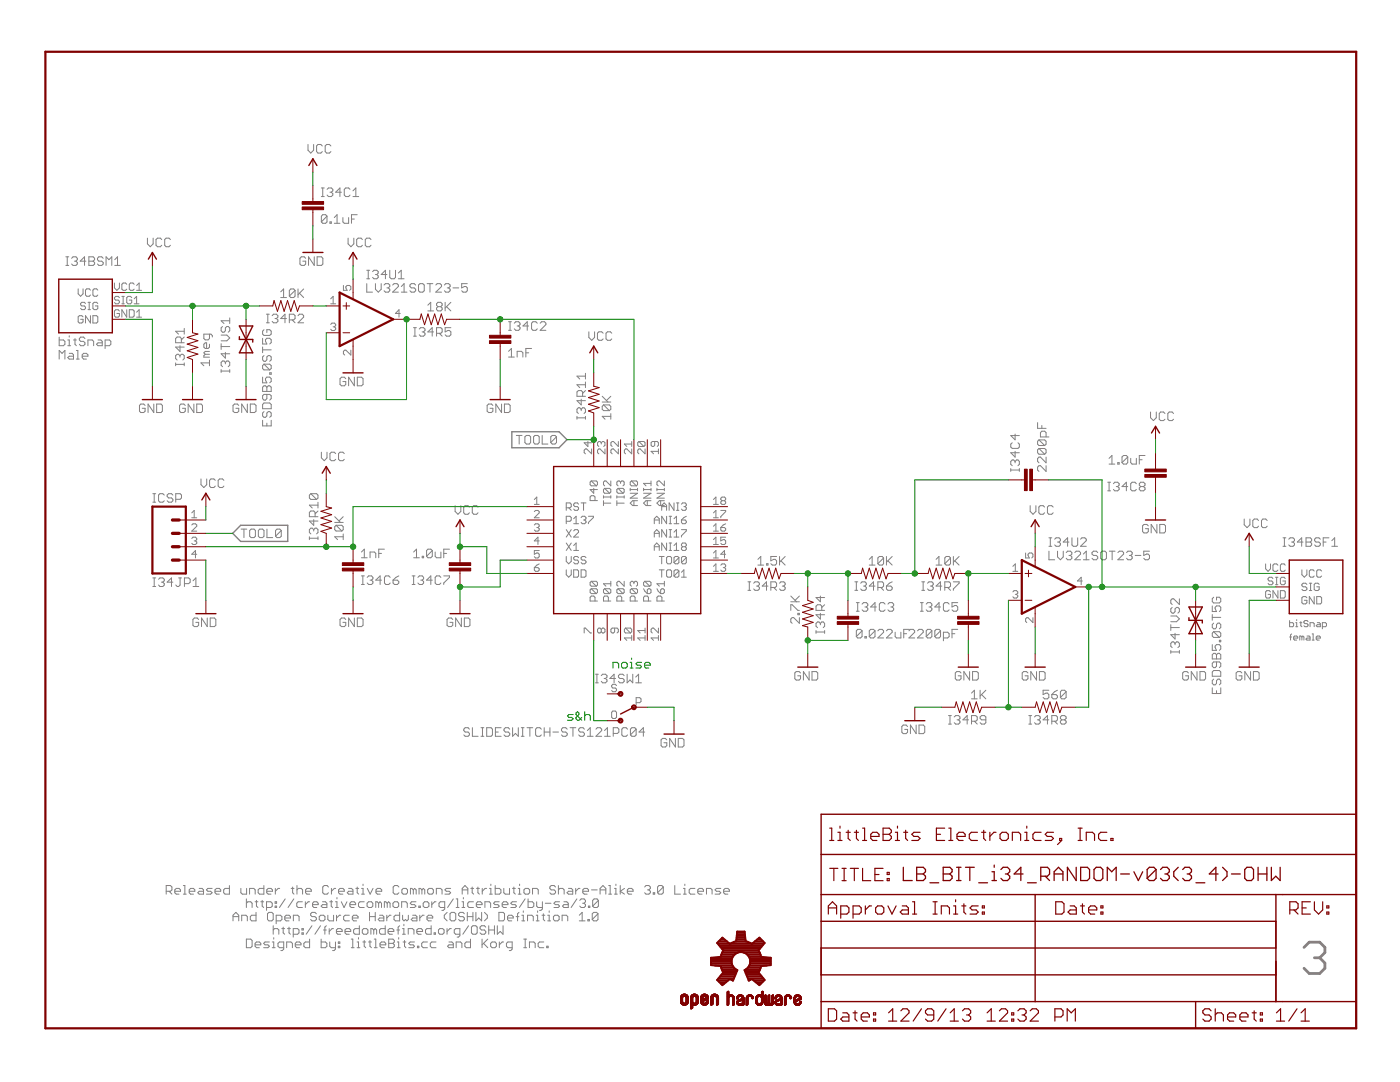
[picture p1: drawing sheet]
<svg xmlns="http://www.w3.org/2000/svg" width="279mm" height="216mm" viewBox="0 0 279 216" stroke-linecap="round" stroke-linejoin="round" font-family="sans-serif">
<path d="M260.2 189l1.1-1h2.1l1 1v1.1l-1 1M262.3 191.1h1.1M263.4 191.1l1 1.1v1l-1 1h-2.1l-1.1-1" fill="none" stroke="#808080" stroke-width=".55"/>
<g fill="none" stroke="#808080" stroke-width=".2">
<path d="M61.5 28.8v1.2l.5 .5 .6-.5v-1.2M64.1 39.2h.6M64.1 37.5h.6M64.3 29.1l-.3-.3h-.5l-.3 .3v1.1l.3 .3h.5l.3-.3M64.4 37.5v1.7M65.3 37.8l.3-.3h.5l.3 .3v.3l-.3 .3M65.8 38.4h.3M66 29.1l-.3-.3h-.5l-.3 .3v1.1l.3 .3h.5l.3-.3M66.1 38.4l.3 .3v.2l-.3 .3h-.5l-.3-.3M68.1 38.4h-1.1l.8-.9v1.7M69.8 37.8l-.2-.3h-.6l-.3 .3v1.1l.3 .3h.6l.2-.3M70.4 39.2h1.2"/>
<path d="M70.4 38.1l.6-.6v1.7M13.1 51.2h.6M13.1 53h.6M13.4 51.2v1.8M14.3 51.5l.3-.3h.6l.2 .3v.3l-.2 .3M14.9 52.1h.3M15.2 52.1l.2 .3v.3l-.2 .3h-.6l-.3-.3M15.6 57.6v1l.5 .5 .5-.5v-1M17.1 52.1h-1.1l.9-.9v1.8M17.7 51.2h.9l.3 .3v.3l-.3 .3 .3 .3v.3l-.3 .3h-.9zM17.7 52.1h.9M18.1 57.9l-.3-.3h-.5l-.2 .3v1l.2 .2h.5l.3-.2"/>
<path d="M19.5 57.9l-.2-.3h-.5l-.3 .3v1l.3 .2h.5l.2-.2M20.6 51.5l-.3-.3h-.6l-.2 .3v.3l.2 .3h.6l.3 .3v.3l-.3 .3h-.6l-.2-.3M21.2 53v-1.8l.5 .6 .6-.6v1.8M22.8 56.5v.9l.5 .5 .5-.5v-.9M22.9 53h1.1M22.9 51.8l.6-.6v1.8M23.8 59.4l-.2-.3h-.5l-.3 .3v.2l.3 .3h.5l.2 .2v.3l-.2 .2h-.5l-.3-.2M24.3 59.1h.5M24.6 59.1v1.5M25.3 56.7l-.2-.2h-.5l-.3 .2v1l.3 .2h.5l.2-.2M26.3 59.4l-.3-.3h-.5l-.2 .3v1l.2 .2h.5l.3-.2v-.5h-.5M26.8 56.7l-.3-.2h-.5l-.2 .2v1l.2 .2h.5l.3-.2"/>
<path d="M26.8 59.6l.5-.5v1.5M27.3 57.9h1M27.3 57l.5-.5v1.4M29.4 47.5v1.2l.6 .5 .6-.5v-1.2M32.3 47.8l-.3-.3h-.6l-.3 .3v1.1l.3 .3h.6l.3-.3M34 47.8l-.3-.3h-.6l-.2 .3v1.1l.2 .3h.6l.3-.3M56 58.2l.6-.5v1.7M56 59.4h1.2M58.9 58v1.1l-.3 .3h-.6l-.3-.3M58.9 58l-.3-.3h-.6l-.3 .3v1.1M58.9 58l-1.2 1.1M59.5 57.7v1.7"/>
<path d="M59.8 58.5l.8 .9M60.6 57.7l-1.1 1.1M61 51.5l-.3-.3h-.6l-.2 .3v1.2l.2 .3h.6l.3-.3v-.6h-.6M62.7 51.2v1.8l-1.1-1.8v1.8M63.3 51.2h.9l.2 .3v1.2l-.2 .3h-.9zM65.3 43.1v1.2l-.3 .3h-.6l-.3-.3M65.3 43.1l-.3-.3h-.6l-.3 .3v1.2M65.3 43.1l-1.2 1.2M65.8 44.3h.3v.3h-.3zM66 59.6l.5-.5v1.5M66.7 43.4l.6-.6v1.8M66.7 44.6h1.1"/>
<path d="M68.4 43.4v.9l.3 .3h.9v-1.2M68.5 57v.9h.8l-.3-.5v-.2l.3-.2h.5l.2 .2v.5l-.2 .2M69.5 47.5v1.2l.5 .5 .6-.5v-1.2M70.1 43.7h.6M71.3 42.8h-1.2v1.8M72.3 47.8l-.2-.3h-.6l-.3 .3v1.1l.3 .3h.6l.2-.3M73.2 56.6v1.7h1.1M73.2 55.6h.6M73.2 53.9h.6M73.5 53.9v1.7M74 47.8l-.2-.3h-.6l-.3 .3v1.1l.3 .3h.6l.2-.3M74.4 54.2l.2-.3h.6l.3 .3v.3l-.3 .3"/>
<path d="M74.9 56.6v1.1l.6 .6 .6-.6v-1.1M74.9 54.8h.3M75.2 54.8l.3 .3v.3l-.3 .2h-.6l-.2-.2M76.6 56.9l.3-.3h.6l.3 .3v.3l-.3 .2M77.2 57.4h.3M77.2 54.8h-1.1l.8-.9v1.7M77.5 57.4l.3 .3v.3l-.3 .3h-.6l-.3-.3M77.8 53.9v1.5l.3 .2h.6l.2-.2v-1.5M78.4 56.9l.3-.3h.5l.3 .3v.3l-1.1 1.1h1.1M79.5 55.6h1.1M79.5 54.5l.6-.6v1.7M80.1 57.2l.5-.6v1.7"/>
<path d="M80.1 58.3h1.1M83 56.9l-.3-.3h-.6l-.3 .3v.3l.3 .2h.6l.3 .3v.3l-.3 .3h-.6l-.3-.3M83.5 56.9l.3-.3h.6l.3 .3v1.1l-.3 .3h-.6l-.3-.3zM85.2 56.6h1.2M85.8 56.6v1.7M87 56.9l.2-.3h.6l.3 .3v.3l-1.1 1.1h1.1M88.7 56.9l.3-.3h.5l.3 .3v.3l-.3 .2M89.3 57.4h.2M89.5 57.4l.3 .3v.3l-.3 .3h-.5l-.3-.3M90.4 57.4h1.1M93.3 56.6h-1.2v.8l.6-.2h.3l.3 .2v.6l-.3 .3h-.6l-.3-.3M11.8 67.3v1.7h.9l.3-.3v-.6l-.3-.3h-.9"/>
<path d="M11.8 71.6v-1.7l.6 .6 .6-.6v1.7M13.5 69h.6M13.5 67.8h.3v1.2M13.8 67v.3M13.8 70.5h.6l.3 .3v.8h-.9l-.3-.2 .3-.3h.9M14.7 67.8h.5M15 67.6v1.1l.2 .3M15.2 71.6h.6M15.2 69.9h.3v1.7M16.4 71.1h1.1v-.3l-.2-.3h-.6l-.3 .3v.6l.3 .2h.6M16.6 63.2l-.3-.2h-.5l-.2 .2v1l.2 .3h.5l.3-.3v-.5h-.5M17 67.6l-.3-.3h-.6l-.3 .3v.2l.3 .3h.6l.3 .3v.3l-.3 .3h-.6l-.3-.3"/>
<path d="M17.1 60.6l-.3-.3h-.5l-.2 .3v.2l.2 .2h.5l.3 .3v.2l-.3 .3h-.5l-.2-.3M17.5 69v-1.2h.9l.3 .3v.9M17.6 60.3h.5M17.6 61.8h.5M17.8 60.3v1.5M18.1 63v1.5l-1-1.5v1.5M18.5 63h.8l.2 .2v1l-.2 .3h-.8zM19.5 60.6l-.2-.3h-.5l-.3 .3v.9l.3 .3h.5l.2-.3v-.5h-.5M19.6 67.8h.5l.3 .3v.9h-.8l-.3-.3 .3-.3h.8M21 69h.8l.3-.3v-.6l-.3-.3h-.8v1.8M23.8 62.1l-.2-.3h-.5l-.3 .3v.9l.3 .3h.5l.2-.3v-.5h-.5M24.3 60.6h.5"/>
<path d="M25.3 61.8v1.5l-1-1.5v1.5M25.8 61.8h.7l.3 .3v.9l-.3 .3h-.7zM26.8 60.6h.9M27.3 62.3l.5-.5v1.5M27.3 63.3h1M35.1 72.4v.6M35.1 72.7h1.7M35.9 71l-.3-.3h-.3l-.2 .3v.5l.2 .3M35.9 71l.3-.3h.3l.3 .3v.5l-.3 .3M35.9 69v1.1l-.8-.8h1.7M35.9 71v.3M36.2 68.4v-.9l-.3-.3h-.6l-.2 .3v.9h1.7"/>
<path d="M36.8 65.5v1.2M36.8 72.4v.6M36.8 67.2l-.6 .6M36.8 66.1h-1.7l.5 .6M41 70.7l-.3 .3v.3h1.1M41 70.7h.8M41.8 72.4h-1.7l.6 .6M41.8 66.7v.8l-.3 .3h-.5l-.3-.3v-.8h1.4l.3 .3v.2M41.8 68.7v.6l-.3 .2h-.5l-.3-.2v-.6l.3-.3h.2v1.1M41.8 71.8v1.2M41.8 70.1h-.8l-.3 .3 .3 .3M44.1 74h1.7"/>
<path d="M44.1 68.6v1.1M44.1 73.7v.6M44.1 69.2h1.7M44.1 66.9h1.2l.5 .5-.5 .6h-1.2M44.4 65.2l-.3 .2v.6l.3 .3h.3l.3-.3v-.6l.3-.2h.3l.2 .2v.6l-.2 .3M45 72.3l.3-.3h.3l.2 .3v.6l-.2 .3M45 72.3l-.3-.3h-.3l-.3 .3v.6l.3 .3M45 70.3v1.2l-.9-.9h1.7M45 72.3v.3M45.8 63.4v1.2M45.8 73.7v.6M45.8 64h-1.7l.6 .6"/>
<path d="M52.4 77.3l.3-.3h.3l.3 .3 .3-.3h.2l.3 .3v.8h-1.7zM52.4 67.5v1.1h.9l-.3-.5v-.3l.3-.3h.5l.3 .3v.6l-.3 .2M52.4 69.2v1.2M52.4 75.2v1.2h.9l-.3-.9 .3-.3h.5l.3 .3v.6l-.3 .3M52.4 69.8h1.7M52.7 65.8l-.3 .3v.6l.3 .2h1.1l.3-.2v-.6l-.3-.3h-.5v.6M52.7 71l-.3 .2v.6l.3 .3h.3l.3-.3v-.6l.3-.2h.2l.3 .2v.6l-.3 .3M52.7 72.7l-.3 .3v.5l.3 .3h1.1M52.7 72.7h1.1l.3 .3v.5l-.3 .3M52.7 72.7l1.1 1.1M53.2 64.4h.5M53.2 62.7h.5"/>
<path d="M53.3 77.3v.8M53.3 78.7v.8l-.3 .3h-.3l-.3-.3v-.5l.3-.3h1.1l.3 .3v.5l-.3 .3M53.4 62.7v1.7M53.8 74.4h.3v.3h-.3zM54.3 63l.3-.3h.6l.3 .3v.3l-.3 .3M54.9 63.6h.3M55.2 63.6l.3 .2v.3l-.3 .3h-.6l-.3-.3M57.2 63.6h-1.2l.9-.9v1.7M57.7 63.8h.9l.3-.2v-.6l-.3-.3h-.9v1.7M58.3 63.8l.6 .6M59.5 63l.3-.3h.5l.3 .3v.3l-1.1 1.1h1.1M66 64.7l.3-.2h.4l.3 .2v.3l-.3 .2"/>
<path d="M66 60.6h1M66.5 65.2h.2M66.7 65.2l.3 .3v.2l-.3 .3h-.4l-.3-.3M69 75.6l-.3-.3h-.5l-.3 .3v1.1l.3 .3h.5l.3-.3v-.6h-.6M70 69.9v.9l-1-.9h-.2l-.3 .2v.5l.3 .2M70.7 75.3v1.7l-1.1-1.7v1.7M71.3 75.3h.9l.3 .3v1.1l-.3 .3h-.9zM79.9 62.5h-1l.7-.7v1.5M82.5 67.1h.6M82.5 65.4h.6M82.8 65.4v1.7M83.7 65.7l.2-.3h.6l.3 .3v.2l-.3 .3"/>
<path d="M84.2 66.2h.3M84.5 66.2l.3 .3v.3l-.3 .3h-.6l-.2-.3M85.4 60.9l.6-.6v1.7M85.4 62h1.1M86.5 66.2h-1.1l.9-.8v1.7M87.1 66.5h.9l.2-.3v-.5l-.2-.3h-.9v1.7M87.4 61.2l-.3 .3v.3l.3 .2h.6l.2-.2v-.3l-.2-.3M87.4 61.2l-.3-.3v-.3l.3-.3h.6l.2 .3v.3l-.2 .3M87.4 61.2h.6M87.7 66.5l.5 .6M88.8 60.3v1.7M89.1 61.2l.9 .8"/>
<path d="M90 65.4h-1.2v.8l.6-.3h.3l.3 .3v.6l-.3 .3h-.6l-.3-.3M90 60.3l-1.2 1.2M101.5 71.2h1.1M101.5 70.1l.6-.6v1.7M101.5 65.9h.6M101.5 64.2h.6M101.8 64.2v1.7M102.6 64.5l.3-.3h.6l.3 .3v.3l-.3 .2M103.2 71.2v-1.1h.9l.3 .3v.8M103.2 65h.3M103.5 65l.3 .3v.3l-.3 .3h-.6l-.3-.3M104.9 70.4h.6"/>
<path d="M105.5 65h-1.1l.8-.8v1.7M106.1 69.5h-1.2v1.7M107.2 64.5l-.3-.3h-.5l-.3 .3v1.1l.3 .3h.5l.3-.3M107.8 64.5l.3-.3h.6l.2 .3v.3l-1.1 1.1h1.1M116 79.7v1.1l-.9-.9h1.7M116.3 79.1v-.9l-.3-.3h-.6l-.3 .3v.9h1.7M116.8 74.5v1.1M116.8 76.2v1.1M116.8 77.9l-.5 .6M116.8 76.8h-1.7l.6 .5M116.8 75.1h-1.7l.6 .5M117.5 66.2v1.1l.6 .6 .6-.6v-1.1"/>
<path d="M120.2 79.1l1.1 1.1M120.4 66.5l-.3-.3h-.6l-.3 .3v1.1l.3 .3h.6l.3-.3M121.9 79.1l-.9 .8M122.1 66.5l-.3-.3h-.6l-.3 .3v1.1l.3 .3h.6l.3-.3M29 80.9l-.3-.3h-.6l-.3 .3v1.1l.3 .3h.6l.3-.3v-.5h-.6M30.5 98.5h.6M30.7 80.6v1.7l-1.2-1.7v1.7M30.8 98.5v1.7M31.3 80.6h.8l.3 .3v1.1l-.3 .3h-.8zM32.8 98.8l-.3-.3h-.6l-.3 .3v1.1l.3 .3h.6l.3-.3M34.5 98.8l-.3-.3h-.5l-.3 .3v.3l.3 .3h.5l.3 .2v.3l-.3 .3h-.5l-.3-.3M35.1 99.6h.8l.3-.2v-.6l-.3-.3h-.8v1.7"/>
<path d="M37 80.9l-.3-.3h-.6l-.3 .3v1.1l.3 .3h.6l.3-.3v-.5h-.6M38.7 80.6v1.7l-1.2-1.7v1.7M39.3 80.6h.8l.3 .3v1.1l-.3 .3h-.8zM40.1 95.6v1.1l.6 .6 .6-.6v-1.1M43 95.8l-.3-.2h-.6l-.3 .2v1.2l.3 .3h.6l.3-.3M44.7 95.8l-.3-.2h-.6l-.3 .2v1.2l.3 .3h.6l.3-.3M47.6 80.9l-.2-.3h-.6l-.3 .3v1.1l.3 .3h.6l.2-.3v-.5h-.5M49.4 80.6v1.7l-1.2-1.7v1.7M50 80.6h.8l.3 .3v1.1l-.3 .3h-.8zM52.4 83.9v1.1h1.7v-1.1M52.7 82.1l-.3 .3v.6l.3 .3h.3l.3-.3v-.6l.3-.3h.2l.3 .3v.6l-.3 .3M52.7 80.4h1.1l.3 .3v.9h-1.7v-.9z"/>
<path d="M53.3 84.4v.6M62 98.5l-.3 .3v.6l.3 .3h1.2M62 98.5h1.2l.3 .3v.6l-.3 .3M62 98.5l1.2 1.2M64.1 90.2v1.2l.6 .5 .6-.5v-1.2M67 90.5l-.3-.3h-.6l-.3 .3v1.2l.3 .2h.6l.3-.2M68.7 90.5l-.3-.3h-.5l-.3 .3v1.2l.3 .2h.5l.3-.2M98.4 80.9l-.3-.3h-.6l-.3 .3v1.1l.3 .3h.6l.3-.3v-.5h-.6M100.1 80.6v1.7l-1.1-1.7v1.7M100.7 80.6h.8l.3 .3v1.1l-.3 .3h-.8zM103 86.9h1.2M103.6 86.9v1.7"/>
<path d="M104.8 87.2l.3-.3h.5l.3 .3v1.1l-.3 .3h-.5l-.3-.3zM106.5 87.2l.3-.3h.5l.3 .3v1.1l-.3 .3h-.5l-.3-.3zM106.6 99.7l.5-.5v1.4M108.2 86.9v1.7h1.1M111.1 87.2v1.1l-.3 .3h-.6l-.3-.3M111.1 87.2l-.3-.3h-.6l-.3 .3v1.1M111.1 87.2l-1.2 1.1M115.1 83.4h1.7M115.1 83.1v.6M116 81.7l.3-.3h.3l.2 .3v.5l-.2 .3M116 81.7l-.3-.3h-.3l-.3 .3v.5l.3 .3M116 81.7v.2"/>
<path d="M116.8 83.1v.6M117.3 88.1v1l-.7-.8h1.5M118 96h1l.2 .2v.5l-.2 .2M118 96l-.2 .2v.5l.2 .2h1M118 96l1 .9M118.1 89.6v1l-1-1h-.3l-.2 .2v.5l.2 .3M118.5 97.5v.9l-.7-.7h1.4M118.7 99.9v-.7l-.2-.3h-.5l-.2 .3v.7h1.4M120 88.3l-.3-.2h-.2l-.2 .2v.5l.2 .3M120 88.3l.2-.2h.3l.2 .2v.5l-.2 .3M120 88.3v.3M120.2 80.2h1.7"/>
<path d="M120.4 98.9v.5M120.4 99.9v1M120.4 99.2h1.5M120.5 80.8h1.1l.3 .3v.6l-.3 .2M120.5 80.8l-.3 .3v.6l.3 .2h1.1M120.5 80.8l1.1 1.1M120.7 97.5h1l.2 .2v.5l-.2 .2M120.7 97.5l-.3 .2v.5l.3 .2h1M120.7 97.5l1 .9M120.7 89.6v1l-1-1h-.2l-.2 .2v.5l.2 .3M121.9 83.1h-1.7l.6 .6M121.9 82.5v1.2"/>
<path d="M121.9 96v.9l-1-.9h-.2l-.3 .2v.5l.3 .2M121.9 98.9v.5M123.1 98.9v.5M123.1 99.9v1M123.1 99.2h1.5M123.4 97.5h.9l.3 .2v.5l-.3 .2M123.4 97.5l-.3 .2v.5l.3 .2h.9M123.4 97.5l.9 .9M123.4 88.1v1l-1-1h-.2l-.3 .2v.5l.3 .3M123.4 89.6v1l-1-1h-.2l-.3 .2v.5l.3 .3M123.8 96.2l-.2-.2h-.2l-.3 .2v.5l.3 .2M123.8 96.2l.3-.2h.2l.3 .2v.5l-.3 .2"/>
<path d="M123.8 96.2v.3M124.6 98.9v.5M125.8 97.4v.5M125.8 98.4h1.4l-1.4 1h1.4M125.8 97.7h1.4M126 96l-.2 .2v.5l.2 .2h1M126 96h1l.2 .2v.5l-.2 .2M126 96l1 .9M126.1 88.6h-1.5l.5 .5M126.1 88.1v1M126.1 89.6v1l-1-1h-.3l-.2 .2v.5l.2 .3M126.5 99.9v1"/>
<path d="M127.2 99.9h-.9l-.5 .5 .5 .5h.9M127.2 97.4v.5M127.5 88.1h1l.2 .2v.5l-.2 .3M127.5 88.1l-.2 .2v.5l.2 .3h1M127.5 88.1l1 1M128.4 97.4v.5M128.4 98.4h1.5l-1.5 1h1.5M128.4 97.7h1.5M128.7 89.6v1l-.9-1h-.3l-.2 .2v.5l.2 .3M129.2 99.9v1M129.9 99.9h-1l-.5 .5 .5 .5h1M129.9 96v.9"/>
<path d="M129.9 97.4v.5M129.9 96.5h-1.5l.5 .4M130.7 88.1v.7l-.3 .3h-.2l-.3-.3v-.5l.3-.2h1l.2 .2v.5l-.2 .3M131.1 97.4v.5M131.1 98.4h1.5l-1.5 1h1.5M131.1 97.7h1.5M131.4 89.6v1M131.4 90.1h-1.5l.5 .5M131.8 99.9v1M132.6 99.9h-1l-.5 .5 .5 .5h1M132.6 96v.9l-1-.9h-.2l-.3 .2v.5l.3 .2M132.6 97.4v.5"/>
<path d="M142.4 99.7l.5-.5v1.4M144.1 99.9l-.3 .3v.2l.3 .2h.5l.2-.2v-.2l-.2-.3M144.1 99.9l-.3-.2v-.3l.3-.2h.5l.2 .2v.3l-.2 .2M144.1 99.9h.5M201.7 93.8h1.7M201.7 93.5v.6M202 88.3l-.3 .3v.6l.3 .3h1.2l.2-.3v-.6l-.2-.3M202.6 92.1l.3-.3h.3l.2 .3v.5l-.2 .3M202.6 92.1l-.3-.3h-.3l-.3 .3v.5l.3 .3M202.6 86.6v1.2l-.9-.9h1.7M202.6 90.1v1.1l-.9-.9h1.7M202.6 92.1v.3"/>
<path d="M203.4 93.5v.6M207.1 84.3v1.2h1.7M207.3 87.8h1.2l.3 .3v.5l-.3 .3M207.3 89.5h1.2l.3 .3v.5l-.3 .3M207.3 87.8l-.2 .3v.5l.2 .3h1.2M207.3 89.5l-.2 .3v.5l.2 .3h1.2M207.3 89.5l1.2 1.1M207.3 87.8l1.2 1.1M207.9 84.9v.6M208.8 87.2v-.9l-.3-.3h-.6l-.3 .3v.9h1.7M208.8 91.2v1.2l-1.2-1.2h-.3l-.2 .3v.6l.2 .3M208.8 92.9v1.2l-1.2-1.2h-.3l-.2 .3v.6l.2 .3"/>
<path d="M221.1 97.9h.5M221.1 96.2h.5M221.3 91.5l.6-.6v1.7M221.3 92.6h1.2M221.3 96.2v1.7M222.2 96.5l.3-.3h.6l.3 .3v.3l-.3 .3M222.8 97.1h.3M223.1 97.1l.3 .3v.3l-.3 .2h-.6l-.3-.2M223.1 92.3h.3v.3h-.3zM225.1 91.2v1.1l-.3 .3h-.6l-.3-.3M225.1 91.2l-.3-.3h-.6l-.3 .3v1.1M225.1 91.2l-1.2 1.1"/>
<path d="M225.1 97.1h-1.2l.9-.9v1.7M225.7 91.5v.8l.2 .3h.9v-1.1M226.8 96.5l-.3-.3h-.6l-.2 .3v1.2l.2 .2h.6l.3-.2M227.4 91.7h.5M227.6 97.1l-.2 .3v.3l.2 .2h.6l.3-.2v-.3l-.3-.3M227.6 97.1l-.2-.3v-.3l.2-.3h.6l.3 .3v.3l-.3 .3M227.6 97.1h.6M228.5 90.9h-1.1v1.7M229.6 82.2v1.2l.6 .5 .6-.5v-1.2M232.5 82.5l-.3-.3h-.6l-.2 .3v1.2l.2 .2h.6l.3-.2M234.2 82.5l-.3-.3h-.6l-.2 .3v1.2l.2 .2h.6l.3-.2M30.5 100.2h.6"/>
<path d="M30.5 117h.6M30.5 115.3h.6M30.8 115.3v1.7M31.6 115.6l.3-.3h.6l.3 .3v.3l-.3 .3M32.2 116.2h.3M32.5 116.2l.3 .3v.2l-.3 .3h-.6l-.3-.3M34.5 116.2h-1.1l.8-.9v1.7M35.6 115.3h.6M35.9 115.3v1.4l-.3 .3h-.2l-.3-.3M36.8 116.5h.9l.3-.3v-.6l-.3-.3h-.9v1.7M38.3 107.4l.2-.2h.5l.3 .2v.3l-.3 .2M38.3 104.8l.2-.3h.5l.3 .3v.2l-1 1h1"/>
<path d="M38.3 103.3h1M38.3 102.3l.5-.4v1.4M38.5 117h1.2M38.5 115.9l.6-.6v1.7M38.8 107.9h.2M39 107.9l.3 .3v.2l-.3 .2h-.5l-.2-.2M39.3 110.6h-1l.7-.7v1.4M48.1 105.6h1.2M48.7 105.6v1.7M49.8 105.9l.3-.3h.6l.3 .3v1.1l-.3 .3h-.6l-.3-.3zM51.6 105.9l.2-.3h.6l.3 .3v1.1l-.3 .3h-.6l-.2-.3zM53.3 105.6v1.7h1.1"/>
<path d="M56.1 105.9v1.1l-.3 .3h-.5l-.3-.3M56.1 105.9l-.3-.3h-.5l-.3 .3v1.1M56.1 105.9l-1.1 1.1M61.7 107.1v.6M61.7 107.4h1.8M62.6 105.7l-.3-.3h-.3l-.3 .3v.6l.3 .2M62.6 105.7l.3-.3h.3l.3 .3v.6l-.3 .2M62.6 103.7v1.1l-.9-.8h1.8M62.6 105.7v.3M62.9 103.1v-.9l-.3-.2h-.6l-.3 .2v.9h1.8M63.5 100.2v1.2M63.5 107.1v.6"/>
<path d="M63.5 102l-.6 .5M63.5 100.8h-1.8l.6 .6M66.8 104.2h1.7M66.8 103.1l1.1 1.1M67.1 104.8h1.1l.3 .3v.6l-.3 .3M67.1 104.8l-.3 .3v.6l.3 .3h1.1M67.1 104.8l1.1 1.2M68.5 103.1l-.9 .8M68.5 107.1h-1.7l.6 .6M68.5 106.6v1.1M72.1 110.2l.6-.6v1.7M72.1 111.3h1.2"/>
<path d="M72.1 116.6h.6M72.1 114.9h.6M72.4 114.9v1.7M73.3 115.2l.3-.3h.5l.3 .3v.3l-.3 .3M73.9 111.3v-1.1h.8l.3 .2v.9M73.9 115.8h.2M74.1 115.8l.3 .3v.2l-.3 .3h-.5l-.3-.3M75.6 110.4h.5M76.1 115.8h-1.1l.9-.9v1.7M76.7 109.6h-1.1v1.7M77.9 115.2l-.3-.3h-.6l-.3 .3v1.1l.3 .3h.6l.3-.3M78.4 115.8h.9l.3 .3v.2l-.3 .3h-.6l-.3-.3z"/>
<path d="M79.6 114.9l-.6 .3-.6 .6M82.3 116.6h.5M82.3 114.9h.5M82.5 110.2l.6-.6v1.7M82.5 111.3h1.2M82.5 114.9v1.7M83.4 115.2l.3-.3h.6l.2 .3v.3l-.2 .3M84 115.8h.3M84.3 111h.2v.3h-.2zM84.3 115.8l.2 .3v.2l-.2 .3h-.6l-.3-.3M86.3 115.8h-1.2l.9-.9v1.7M86.3 109.9v1.1l-.3 .3h-.6l-.3-.3"/>
<path d="M86.3 109.9l-.3-.3h-.6l-.3 .3v1.1M86.3 109.9l-1.2 1.1M86.8 110.2v.8l.3 .3h.9v-1.1M88 115.2l-.3-.3h-.6l-.3 .3v1.1l.3 .3h.6l.3-.3M88.6 114.9h1.1v.3l-1.1 1.1v.3M88.6 110.4h.5M89.7 109.6h-1.1v1.7M90.8 100.9v1.1l.6 .6 .6-.6v-1.1M93.7 101.2l-.3-.3h-.6l-.3 .3v1.1l.3 .3h.6l.3-.3M95.4 101.2l-.3-.3h-.5l-.3 .3v1.1l.3 .3h.5l.3-.3M106.6 113.3h.8l.2 .2v.2l-.2 .3h-.5l-.3-.3zM106.6 102.1l.3-.2h.5l.2 .2v.2l-1 1h1"/>
<path d="M106.6 100.6h1M106.6 104.8l.3-.3h.5l.2 .3v.2l-.2 .3M107.1 105.3h.3M107.4 105.3l.2 .2v.2l-.2 .3h-.5l-.3-.3M107.6 109.9h-1v.7l.5-.3h.3l.2 .3v.5l-.2 .2h-.5l-.3-.2M107.6 107.9h-1l.8-.7v1.4M107.6 112.5l-1 .8M113 101.3h.7l.3-.2v-.5l-.3-.2h-.7v1.4M113 104h.7l.3-.2v-.5l-.3-.3h-.7v1.5M113 111v1l.5 .5 .5-.5v-1M113 113.7v1l.5 .5 .5-.5v-1M113 105.7l1 1.5"/>
<path d="M113 108.4l1 1.4M113.5 101.3l.5 .5M114 105.7l-1 1.5M114 108.4l-1 1.4M114.5 105.9l.2-.2h.5l.3 .2v.3l-1 1h1M114.5 113.7h.7l.3 .2v1l-.3 .3h-.7zM114.5 103.5l.5-.5v1.5M114.5 108.9l.5-.5v1.4M114.5 104.5h1M114.5 109.8h1M115.5 111.3l-.3-.3h-.5l-.2 .3v.2l.2 .3h.5l.3 .2v.2l-.3 .3h-.5l-.2-.3M115.5 100.6l-.3-.2h-.5l-.2 .2v.2l.2 .3h.5l.3 .2v.3l-.3 .2h-.5l-.2-.2"/>
<path d="M116 103.3l.2-.3h.5l.2 .3v.2l-.2 .3M116 113.7h.7l.2 .2v1l-.2 .3h-.7zM116 100.4h.9M116.5 100.4v1.4M116.5 103.8h.2M116.7 103.8l.2 .2v.2l-.2 .3h-.5l-.2-.3M116.9 111.3l-.2-.3h-.5l-.2 .3v.2l.2 .3h.5l.2 .2v.2l-.2 .3h-.5l-.2-.3M117.4 103h1v.3l-1 .9v.3M118 116h1l.2 .2v.5l-.2 .3M118 117.5h1l.2 .2v.5l-.2 .2M118 116l-.2 .2v.5l.2 .3h1M118 117.5l-.2 .2v.5l.2 .2h1"/>
<path d="M118 117.5l1 .9M118 116l1 1M118.7 119.9v-.7l-.2-.3h-.5l-.2 .3v.7h1.4M120.4 100.4h1.5M120.7 117.5h1l.2 .2v.5l-.2 .2M120.7 117.5l-.3 .2v.5l.3 .2h1M120.7 117.5l1 .9M121.4 119.9v-.7l-.2-.3h-.5l-.3 .3v.7h1.5M121.9 116v1M121.9 116.5h-1.5l.5 .5M123.1 100.4h1.5M123.4 117.5l-.3 .2v.5l.3 .2h.9"/>
<path d="M123.4 117.5h.9l.3 .2v.5l-.3 .2M123.4 117.5l.9 .9M124.1 119.9v-.7l-.3-.3h-.4l-.3 .3v.7h1.5M124.6 116v1l-1-1h-.2l-.3 .2v.5l.3 .3M126 117.5l-.2 .2v.5l.2 .2h1M126 117.5h1l.2 .2v.5l-.2 .2M126 117.5l1 .9M126.5 116.2l.2-.2h.3l.2 .2v.5l-.2 .3M126.5 116.2l-.2-.2h-.3l-.2 .2v.5l.2 .3M126.5 116.2v.3M126.7 119.9v-.7l-.2-.3h-.5l-.2 .3v.7h1.4M128.4 117.5l.8 .9"/>
<path d="M128.7 116h1l.2 .2v.5l-.2 .3M128.7 116l-.3 .2v.5l.3 .3h1M128.7 116l1 1M129.4 119.9v-.7l-.2-.3h-.5l-.3 .3v.7h1.5M129.4 117.5h.3l.2 .2v.5l-.2 .2h-.5v-.7zM130.6 109.8v-.9l.5-.5 .5 .5v.9M130.6 103.8h1M130.6 104.5v-1l.5-.5 .5 .5v1M130.6 107.2v-1l.5-.5 .5 .5v1M130.6 109.1h1M130.6 106.4h1M131.1 117.5l.7 .9"/>
<path d="M131.6 111h.9M131.6 113.7h.9M131.8 117.7l.3-.2h.2l.3 .2v.5l-.3 .2h-.5zM132.1 101.8v-1l.4-.4 .5 .4v1M132.1 101.1h.9M132.1 111v1.5M132.1 113.7v1.5M132.1 119.9v-.7l-.3-.3h-.4l-.3 .3v.7h1.5M132.6 116.5h-1.5l.5 .5M132.6 116v1M133 111.3l.3-.3h.5l.2 .3v.9l-.2 .3h-.5l-.3-.3zM133 113.9l.3-.2h.5l.2 .2v1l-.2 .3h-.5l-.3-.3z"/>
<path d="M133 103v1.5l-.9-1.5v1.5M133 105.7v1.5l-.9-1.5v1.5M133 108.4v1.4l-.9-1.4v1.4M133.5 103h.5M133.5 104.5h.5M133.5 107.2h.5M133.5 105.7h.5M133.5 109.8h.5M133.5 108.4h.5M133.8 103v1.5M133.8 105.7v1.5M133.8 108.4v1.4"/>
<path d="M134.5 103.5l.5-.5v1.5M134.5 104.5h1M134.5 107.2h1M134.5 109.8h1M134.5 100.4v1.4l-1-1.4v1.4M134.5 108.9l.5-.5v1.4M134.5 106.2l.5-.5v1.5M135 100.4h.5M135 101.8h.5M135.3 100.4v1.4M135.5 111.3l-.2-.3h-.5l-.3 .3v.9M135.5 113.9l-.2-.2h-.5l-.3 .2v1"/>
<path d="M135.5 113.9v1l-.2 .3h-.5l-.3-.3M135.5 111.3v.9l-.2 .3h-.5l-.3-.3M135.5 113.9l-1 1M135.5 111.3l-1 .9M136 114.2l.5-.5v1.5M136 115.2h1M136 100.6l.2-.2h.5l.3 .2v.2l-.3 .3M136 103.8h.7l.3 .2v.2l-.3 .3h-.5l-.2-.3zM136 105.7h1v.2l-1 1v.3M136.2 109.1l-.2 .2v.3l.2 .2h.5l.3-.2v-.3l-.3-.2M136.2 109.1l-.2-.2v-.3l.2-.2h.5l.3 .2v.3l-.3 .2M136.2 109.1h.5"/>
<path d="M136.5 101.1h.2M136.7 101.1l.3 .2v.3l-.3 .2h-.5l-.2-.2M137 111.3l-.3-.3h-.5l-.2 .3v.9M137 111.3v.9l-.3 .3h-.5l-.2-.3M137 111.3l-1 .9M137 103l-1 .8M142.4 113l.5-.5v1.5M142.4 106h1M142.4 114h1M142.4 100.6h1M142.4 103.3h1M142.4 111.3h1"/>
<path d="M142.4 102.3l.5-.4v1.4M142.4 105l.5-.5v1.5M142.4 107.7l.5-.5v1.4M142.4 110.3l.5-.4v1.4M142.4 108.6h1M143.8 105.3h.8l.2 .2v.2l-.2 .3h-.5l-.3-.3zM143.8 112.8l.3-.3h.5l.2 .3v.2l-.2 .3M143.8 101.9h1v.2l-1 1v.2M144.3 113.3h.3M144.6 113.3l.2 .2v.2l-.2 .3h-.5l-.3-.3M144.8 107.2h-1v.7l.5-.2h.3l.2 .2v.5l-.2 .2h-.5l-.3-.2M144.8 110.6h-1l.8-.7v1.4"/>
<path d="M144.8 104.5l-.5 .3-.5 .5M149.3 117.8h.5M149.3 116.1h.5M149.5 116.1v1.7M150.4 116.4l.3-.3h.6l.3 .3v.2l-.3 .3M151 116.9h.3M151.3 111.6l.5-.6v1.8M151.3 112.8h1.1M151.3 116.9l.3 .3v.3l-.3 .3h-.6l-.3-.3M153 112.5h.3v.3h-.3zM153.3 116.9h-1.2l.9-.8v1.7M153.8 117.2h.9l.3-.3v-.5l-.3-.3h-.9v1.7"/>
<path d="M154.4 117.2l.6 .6M155 111h-1.2v.9l.6-.3h.3l.3 .3v.6l-.3 .3h-.6l-.3-.3M155.6 111v1.8M155.6 116.4l.3-.3h.5l.3 .3v.2l-.3 .3M155.9 111.9l.8 .9M156.1 116.9h.3M156.4 116.9l.3 .3v.3l-.3 .3h-.5l-.3-.3M156.7 111l-1.1 1.2M157.8 118.9l1.2 1.2M159.5 118.9l-.8 .9M163.7 118.9v1.2l-.8-.9h1.7M170.6 117.8h.6"/>
<path d="M170.6 116.1h.6M170.9 116.1v1.7M171.8 116.4l.2-.3h.6l.3 .3v.2l-.3 .3M172.3 116.9h.3M172.6 116.9l.3 .3v.3l-.3 .3h-.6l-.2-.3M173.5 112.8h1.1M173.5 111.6l.6-.6v1.8M174.6 116.9h-1.1l.8-.8v1.7M175.2 117.2h.9l.2-.3v-.5l-.2-.3h-.9v1.7M175.8 117.2l.5 .6M176.3 111.3v1.2l-.2 .3h-.6l-.3-.3M176.3 111.3l-.2-.3h-.6l-.3 .3v1.2"/>
<path d="M176.3 111.3l-1.1 1.2M176.9 116.9h.9l.3 .3v.3l-.3 .3h-.6l-.3-.3zM176.9 111v1.8M177.2 111.9l.9 .9M178.1 116.1l-.6 .3-.6 .5M178.1 111l-1.2 1.2M184 117.8h.5M184 116.1h.5M184.2 116.1v1.7M185.1 116.4l.3-.3h.6l.2 .3v.2l-.2 .3M185.7 116.9h.3M186 116.9l.2 .3v.3l-.2 .3h-.6l-.3-.3"/>
<path d="M186.8 112.8h1.2M186.8 111.6l.6-.6v1.8M188 116.9h-1.2l.9-.8v1.7M188.6 117.2h.8l.3-.3v-.5l-.3-.3h-.8v1.7M189.1 117.2l.6 .6M189.7 111.3v1.2l-.3 .3h-.6l-.2-.3M189.7 111.3l-.3-.3h-.6l-.2 .3v1.2M189.7 111.3l-1.1 1.2M190.3 111v1.8M190.3 116.1h1.1v.3l-1.1 1.1v.3M190.5 111.9l.9 .9M191.4 111l-1.1 1.2"/>
<path d="M202.1 114h1M202.1 118.1l.3-.2h.5l.2 .2v.3l-.2 .2M202.1 113l.5-.5v1.5M202.6 118.6h.3M202.9 118.6l.2 .3v.2l-.2 .2h-.5l-.3-.2M204.7 110.3v1h.7l-.2-.5v-.2l.2-.3h.5l.2 .3v.5l-.2 .2M205.6 100.9v1.1l.6 .6 .5-.6v-1.1M208.5 101.2l-.3-.3h-.6l-.3 .3v1.1l.3 .3h.6l.3-.3M209.3 110v1.7h1.2M209.3 109h.6M209.3 107.3h.6M209.6 107.3v1.7"/>
<path d="M210.2 101.2l-.3-.3h-.6l-.3 .3v1.1l.3 .3h.6l.3-.3M210.5 107.6l.3-.3h.5l.3 .3v.3l-.3 .3M211.1 110v1.1l.5 .6 .6-.6v-1.1M211.1 108.2h.2M211.3 108.2l.3 .2v.3l-.3 .3h-.5l-.3-.3M212.8 110.3l.3-.3h.5l.3 .3v.3l-.3 .2M213.3 110.8h.3M213.3 108.2h-1.1l.9-.9v1.7M213.6 110.8l.3 .3v.3l-.3 .3h-.5l-.3-.3M213.9 107.3v1.4l.3 .3h.6l.3-.3v-1.4M214.5 110.3l.3-.3h.5l.3 .3v.3l-1.1 1.1h1.1M215.6 107.6l.3-.3h.6l.3 .3v.3l-1.2 1.1h1.2"/>
<path d="M216 115.9h-1l.8-.7v1.5M216.2 111.7h1.2M216.2 110.6l.6-.6v1.7M219.1 110.3l-.3-.3h-.6l-.3 .3v.3l.3 .2h.6l.3 .3v.3l-.3 .3h-.6l-.3-.3M219.7 110.3l.2-.3h.6l.3 .3v1.1l-.3 .3h-.6l-.2-.3zM221.4 110h1.1M222 110v1.7M223.1 110.3l.3-.3h.6l.2 .3v.3l-1.1 1.1h1.1M224.8 110.3l.3-.3h.6l.3 .3v.3l-.3 .2M225.4 110.8h.3M225.7 110.8l.3 .3v.3l-.3 .3h-.6l-.3-.3M226.5 110.8h1.2"/>
<path d="M229.2 104.9l-.3-.3h-.6l-.3 .3v1.2l.3 .2h.6l.3-.2v-.6h-.6M229.4 110h-1.1v.8l.8-.2 .3 .2v.6l-.3 .3h-.5l-.3-.3M230.9 104.6v1.7l-1.2-1.7v1.7M231.5 104.6h.8l.3 .3v1.2l-.3 .2h-.8zM235.4 119.5v1.1l-1.2-1.1h-.3l-.2 .3v.5l.2 .3M242.2 119.2l-.3 .3v.5l.3 .3h1.2l.2-.3v-.5l-.2-.3h-.6v.5M248.3 103.6v1.1l.6 .6 .5-.6v-1.1M251.2 103.9l-.3-.3h-.6l-.3 .3v1.1l.3 .3h.6l.3-.3M252.6 112.5v1l.5 .5 .5-.5v-1M252.9 103.9l-.3-.3h-.6l-.2 .3v1.1l.2 .3h.6l.3-.3M253.6 118.1l-.3-.2h-.5l-.2 .2v1l.2 .2h.5l.3-.2v-.5h-.5M254 115.4l-.2-.2h-.5l-.2 .2v.3l.2 .2h.5l.2 .3v.2l-.2 .3h-.5l-.2-.3"/>
<path d="M254.6 115.2h.4M254.6 116.7h.4M254.8 115.2v1.5M255 112.8l-.2-.3h-.5l-.3 .3v.9l.3 .3h.5l.2-.3M255 117.9v1.4l-1-1.4v1.4M255.5 117.9h.8l.2 .2v1l-.2 .2h-.8zM256.1 109h.5M256.1 107.3h.5M256.3 107.3v1.7M256.5 112.8l-.2-.3h-.5l-.3 .3v.9l.3 .3h.5l.2-.3M256.5 115.4l-.2-.2h-.5l-.3 .2v1l.3 .3h.5l.2-.3v-.5h-.5M257.2 107.6l.3-.3h.5l.3 .3v.3l-.3 .3"/>
<path d="M257.8 108.2h.2M258 108.2l.3 .2v.3l-.3 .3h-.5l-.3-.3M259.8 113.7v1l.5 .5 .5-.5v-1M260.1 108.2h-1.2l.9-.9v1.7M260.6 107.3h.9l.3 .3v.3l-.3 .3 .3 .2v.3l-.3 .3h-.9zM260.6 108.2h.9M260.8 116.6l-.2-.2h-.5l-.3 .2v.3l.3 .2h.5l.2 .2v.3l-.2 .2h-.5l-.3-.2M260.8 119.3l-.2-.3h-.5l-.3 .3v1l.3 .2h.5l.2-.2v-.5h-.5M261.3 116.4h.5M261.3 117.8h.5M261.6 116.4v1.4M262.3 119v1.5l-1-1.5v1.5"/>
<path d="M262.3 113.9l-.3-.2h-.4l-.3 .2v1l.3 .3h.4l.3-.3M262.8 119h.7l.3 .3v1l-.3 .2h-.7zM263.3 116.6l-.3-.2h-.5l-.2 .2v1l.2 .2h.5l.3-.2v-.5h-.5M263.5 107.6l-.3-.3h-.6l-.2 .3v.3l.2 .3h.6l.3 .2v.3l-.3 .3h-.6l-.2-.3M263.8 113.9l-.3-.2h-.5l-.2 .2v1l.2 .3h.5l.3-.3M264.1 108.2h.5M265.2 107.3h-1.1v1.7M265.8 109h1.1M265.8 107.9l.6-.6v1.7M39.6 123.6l-.3-.3h-.5l-.3 .3v1.2l.3 .2h.5l.3-.2v-.6h-.5M41.4 123.3v1.7l-1.2-1.7v1.7M42 123.3h.8l.3 .3v1.2l-.3 .2h-.8z"/>
<path d="M69 123.6l-.3-.3h-.5l-.3 .3v1.2l.3 .2h.5l.3-.2v-.6h-.6M70.7 123.3v1.7l-1.1-1.7v1.7M71.3 123.3h.9l.3 .3v1.2l-.3 .2h-.9zM90.4 123.6l-.3-.3h-.6l-.3 .3v1.2l.3 .2h.6l.3-.2v-.6h-.6M92.1 123.3v1.7l-1.2-1.7v1.7M92.7 123.3h.8l.3 .3v1.2l-.3 .2h-.8zM116.6 126.3v-1h.2l1 1h.3M118.9 136.2h.5M118.9 134.5h.5M119.1 134.5v1.7M120 125.6l-.3-.3h-.2l-.2 .3v.5l.2 .2h.2l.3-.2M120 125.6l.2-.3h.3l.2 .3v.5l-.2 .2h-.3l-.2-.2"/>
<path d="M120 125.6v.5M120 134.8l.3-.3h.5l.3 .3v.3l-.3 .3M120.6 135.4h.2M120.8 135.4l.3 .3v.3l-.3 .2h-.5l-.3-.2M122.7 125.3v.8l-.3 .2h-.2l-.3-.2v-.5l.3-.3h.9l.3 .3v.5l-.3 .2M122.9 135.4h-1.2l.9-.9v1.7M123 136.8l-.2-.3h-.5l-.2 .3v.2l.2 .3h.5l.2 .2v.3l-.2 .2h-.5l-.2-.2M124.6 134.8l-.3-.3h-.6l-.3 .3v.3l.3 .3h.6l.3 .3v.3l-.3 .2h-.6l-.3-.2M124.8 125.3h1l.3 .3v.5l-.3 .2M124.8 125.3l-.2 .3v.5l.2 .2h1M124.8 125.3l1 1M125.2 134.5v1.7l.5-.5 .6 .5v-1.7"/>
<path d="M126.1 127.3h-1.5l.5 .5M126.1 126.8v1M126.9 136.2h1.1M126.9 135.1l.5-.6v1.7M128.7 127.3h-1.4l.5 .5M128.7 125.3v1M128.7 126.8v1M128.7 125.8h-1.4l.5 .5M131.4 127.3h-1.5l.5 .5M131.4 125.3v1l-1-1h-.2l-.3 .3v.5l.3 .2M131.4 126.8v1M157.8 121.8v-1.1h.3l1.1 1.1h.3"/>
<path d="M157.8 120.1h1.7M159.2 122.4h.3v.3h-.3zM159.5 123.2v1.2l-1.1-1.2h-.3l-.3 .3v.6l.3 .3M159.8 134.3l-.3-.3h-.6l-.3 .3v1.1l.3 .3h.6l.3-.3v-.5h-.6M161.5 134v1.7l-1.2-1.7v1.7M162.1 134h.8l.3 .3v1.1l-.3 .3h-.8zM162.9 126.1h1.7M162.9 125.8v.6M163.7 122.4v1.1l-.8-.8h1.7M163.7 124.4l-.3-.3h-.2l-.3 .3v.5l.3 .3M163.7 124.4l.3-.3h.3l.3 .3v.5l-.3 .3M163.7 124.4v.3"/>
<path d="M164 121.8v-.9l-.3-.2h-.5l-.3 .2v.9h1.7M164.6 125.8v.6M164.6 120.7l-.6 .5M170.9 122h.6M170.9 120.2h.6M171.2 120.2v1.8M172 125.9l-1.1 1.1M172 125.9l-.3-.3h-.5l-.3 .3v1.1M172 125.9v1.1l-.3 .3h-.5l-.3-.3M172 120.5l.3-.3h.6l.3 .3v.3l-.3 .3M172.6 127h.3v.3h-.3zM172.6 121.1h.3"/>
<path d="M172.9 121.1l.3 .3v.3l-.3 .3h-.6l-.3-.3M174.6 125.9l-.3-.3h-.5l-.3 .3v1.1M174.6 125.9v1.1l-.3 .3h-.5l-.3-.3M174.6 125.9l-1.1 1.1M174.9 121.1h-1.1l.8-.9v1.8M175.2 125.9l.3-.3h.6l.2 .3v.3l-1.1 1.1h1.1M176.6 120.5l-.3-.3h-.5l-.3 .3v1.2l.3 .3h.5l.3-.3M176.9 125.9l.3-.3h.6l.3 .3v.3l-1.2 1.1h1.2M177.2 120.5l.3-.3h.6l.3 .3v.3l-.3 .3M177.8 121.1h.3M178.1 121.1l.3 .3v.3l-.3 .3h-.6l-.3-.3M178.6 126.2v.8l.3 .3h.9v-1.1"/>
<path d="M180.4 126.4h.5M181.4 125.9l.3-.3h.5l.3 .3v.3l-1.1 1.1h1.1M181.5 125.6h-1.1v1.7M183.1 125.9l.3-.3h.6l.3 .3v.3l-1.2 1.1h1.2M183.7 122h.6M183.7 120.2h.6M184 120.2v1.8M184.8 120.5l.3-.3h.6l.3 .3v.3l-.3 .3M185.4 121.1h.3M185.7 121.1l.3 .3v.3l-.3 .3h-.6l-.3-.3M186 125.9l-.3-.3h-.6l-.3 .3v1.1M186 125.9v1.1l-.3 .3h-.6l-.3-.3"/>
<path d="M186 125.9l-1.2 1.1M187.7 125.9l-.3-.3h-.6l-.2 .3v1.1M187.7 125.9v1.1l-.3 .3h-.6l-.2-.3M187.7 121.1h-1.1l.8-.9v1.8M187.7 125.9l-1.1 1.1M188.3 127.3h.8l.3-.3v-.6l-.3-.2h-.8v1.7M189.4 120.5l-.3-.3h-.5l-.3 .3v1.2l.3 .3h.5l.3-.3M190 126.4h.6M191.1 125.6h-1.1v1.7M191.1 120.2h-1.1v.9l.6-.3h.3l.2 .3v.6l-.2 .3h-.6l-.3-.3M191.8 134.3l-.3-.3h-.6l-.3 .3v1.1l.3 .3h.6l.3-.3v-.5h-.6M193.5 134v1.7l-1.1-1.7v1.7"/>
<path d="M193.9 139.4h1.1M193.9 138.3l.6-.6v1.7M194.1 134h.8l.3 .3v1.1l-.3 .3h-.8zM195.6 137.7v1.7M195.9 138.6l.8 .8M196.7 137.7l-1.1 1.2M205.1 134.3l-.2-.3h-.6l-.3 .3v1.1l.3 .3h.6l.2-.3v-.5h-.5M206.1 123.3v.9l-.9-.9h-.3l-.2 .2v.5l.2 .2M206.9 134v1.7l-1.2-1.7v1.7M207.4 134h.9l.3 .3v1.1l-.3 .3h-.9zM209.3 137.7h-1.1v.9l.5-.3h.3l.3 .3v.6l-.3 .2h-.5l-.3-.2M209.9 138.6h.9l.2 .3v.3l-.2 .2h-.6l-.3-.2z"/>
<path d="M211 137.7l-.5 .3-.6 .6M212.8 138l-.3-.3h-.6l-.3 .3v1.2M212.8 138v1.2l-.3 .2h-.6l-.3-.2M212.8 138l-1.2 1.2M233.7 130.1h1.7M233.7 124.7v1.1M233.7 129.8v.6M233.7 125.2h1.7M233.7 122.9h1.1l.6 .6-.6 .6h-1.1M233.9 121.2l-.2 .3v.5l.2 .3h.3l.3-.3v-.5l.3-.3h.3l.3 .3v.5l-.3 .3M234.5 128.4l-.3-.3h-.3l-.2 .3v.5l.2 .3M234.5 128.4l.3-.3h.3l.3 .3v.5l-.3 .3"/>
<path d="M234.5 126.4v1.1l-.8-.9h1.7M234.5 128.4v.3M235.4 129.8v.6M237.2 134.3l-.3-.3h-.6l-.3 .3v1.1l.3 .3h.6l.3-.3v-.5h-.6M238.9 134v1.7l-1.2-1.7v1.7M239.5 134h.8l.3 .3v1.1l-.3 .3h-.8zM241.9 120.9v1.1h.9l-.3-.5v-.3l.3-.3h.6l.2 .3v.6l-.2 .2M241.9 122.6v1.2M241.9 128.6v1.2h.9l-.3-.9 .3-.3h.6l.2 .3v.6l-.2 .3M241.9 137.2v1.2h1.7v-1.2M241.9 123.2h1.7M242.2 124.3l-.3 .3v.6l.3 .3h.3l.3-.3v-.6l.3-.3h.3l.2 .3v.6l-.2 .3"/>
<path d="M242.2 126l-.3 .3v.6l.3 .3h1.2M242.2 130.4h.3l.3 .2 .3-.2h.3l.2 .2v.9h-1.7v-.9zM242.2 133.8h1.2l.2 .3v.8h-1.7v-.8zM242.2 135.5l-.3 .3v.6l.3 .3h.3l.3-.3v-.6l.3-.3h.3l.2 .3v.6l-.2 .3M242.2 126h1.2l.2 .3v.6l-.2 .3M242.2 126l1.2 1.2M242.8 132.1v.8l-.3 .3h-.3l-.3-.3v-.5l.3-.3h1.2l.2 .3v.5l-.2 .3M242.8 130.6v.9M242.8 137.8v.6M243.4 127.8h.2v.3h-.2zM247.8 134.3l-.2-.3h-.6l-.3 .3v1.1l.3 .3h.6l.2-.3v-.5h-.5M249.6 134v1.7l-1.2-1.7v1.7"/>
<path d="M250.1 134h.9l.3 .3v1.1l-.3 .3h-.9zM257.4 123.8v1.3h.6l.2-.2v-.5l-.2-.2h-.6M257.4 127.1h.4M257.8 126.5l-.2 .2v1M258.2 127.3h.8l-.2-.4h-.4l-.2 .2v.4l.2 .2h.4M258.6 125.1h.4M258.6 124.2h.2v.9M258.8 123.6v.2M259.4 124.2h.4M259.6 124v.9l.2 .2M259.8 127.1l.2-.2 .2 .2v.6M259.8 127.1l-.4-.2v.8"/>
<path d="M259.8 127.1v.6M260.8 126.9h.5l.2 .2v.6h-.7l-.2-.2 .2-.2h.7M261 124l-.2-.2h-.4l-.2 .2 .2 .4h.4l.2 .3-.2 .4h-.4l-.2-.2M261.5 125.1v-.9h.6l.2 .2v.7M261.9 127.7h.4M261.9 126.5h.2v1.2M262.7 127.3h.8l-.2-.4h-.4l-.2 .2v.4l.2 .2h.4M262.9 124.2h.4l.2 .2v.7h-.6l-.2-.2 .2-.2h.6M263.9 125.1h.6l.2-.2v-.5l-.2-.2h-.6v1.3M93.7 145.5l-.3-.3h-.6l-.2 .3v.3l.2 .3h.6l.3 .2v.3l-.3 .3h-.6l-.2-.3M94.3 145.2v1.7h1.1M96 145.2h.6"/>
<path d="M96 146.9h.6M96.3 145.2v1.7M97.1 145.2h.9l.3 .3v1.1l-.3 .3h-.9zM98.9 146.1h.5M100 145.2h-1.1v1.7h1.1M101.7 145.5l-.3-.3h-.5l-.3 .3v.3l.3 .3h.5l.3 .2v.3l-.3 .3h-.5l-.3-.3M102.3 145.2v1.7l.6-.6 .5 .6v-1.7M104 145.2h.6M104 146.9h.6M104.3 145.2v1.7M105.2 145.2h1.1M105.7 145.2v1.7"/>
<path d="M108 145.5l-.3-.3h-.5l-.3 .3v1.1l.3 .3h.5l.3-.3M108.6 146.1h1.1M108.6 145.2v1.7M109.7 145.2v1.7M110.3 146.1h1.2M113.2 145.5l-.3-.3h-.6l-.2 .3v.3l.2 .3h.6l.3 .2v.3l-.3 .3h-.6l-.2-.3M113.8 145.2h1.1M114.3 145.2v1.7M116.6 145.5l-.2-.3h-.6l-.3 .3v.3l.3 .3h.6l.2 .2v.3l-.2 .3h-.6l-.3-.3M117.2 146.9h1.2M117.2 145.8l.6-.6v1.7M118.9 145.5l.3-.3h.6l.3 .3v.3l-1.2 1.1h1.2"/>
<path d="M120.6 146.9h1.2M120.6 145.8l.6-.6v1.7M122.3 141.9h.5l.2 .2v1l-.2 .3h-.5l-.2-.3v-1zM122.4 146.3h.8l.3-.2v-.6l-.3-.3h-.8v1.7M125.2 145.5l-.3-.3h-.5l-.3 .3v1.1l.3 .3h.5l.3-.3M127 145.5l-.3-.3h-.6l-.3 .3v1.1M127 145.5v1.1l-.3 .3h-.6l-.3-.3M127 140.2h.7l.2-.2v-.5l-.2-.3h-.7v1.5M127 145.5l-1.2 1.1M128.7 146.1h-1.2l.9-.9v1.7M133.1 147.6l-.3-.3h-.6l-.3 .3v1.2l.3 .3h.6l.3-.3v-.6h-.6M134.8 147.3v1.8l-1.2-1.8v1.8"/>
<path d="M135.4 147.3h.8l.3 .3v1.2l-.3 .3h-.8zM181.1 145l-.3-.3h-.5l-.3 .3v1.1l.3 .3h.5l.3-.3v-.6h-.5M182.8 144.7v1.7l-1.1-1.7v1.7M183.4 144.7h.9l.3 .3v1.1l-.3 .3h-.9zM189.3 144.5h.6M189.3 142.8h.6M189.6 142.8v1.7M190.4 143.1l.3-.3h.6l.3 .3v.3l-.3 .2M191 143.6h.3M191.3 143.6l.3 .3v.3l-.3 .3h-.6l-.3-.3M193.3 143.6h-1.1l.8-.8v1.7M193.9 143.9h.8l.3-.3v-.5l-.3-.3h-.8v1.7"/>
<path d="M194.5 143.9l.5 .6M196.7 143.6h-.8l-.3-.2v-.3l.3-.3h.6l.2 .3v1.1l-.2 .3h-.6l-.3-.3M205.3 144.5h.6M205.3 142.8h.6M205.6 142.8v1.7M206.5 143.1l.2-.3h.6l.3 .3v.3l-.3 .2M207 143.6h.3M207.3 143.6l.3 .3v.3l-.3 .3h-.6l-.2-.3M209.3 143.6h-1.1l.8-.8v1.7M209.9 143.9h.9l.2-.3v-.5l-.2-.3h-.9v1.7M210.5 143.9l.5 .6M211.9 143.6l-.3-.2v-.3l.3-.3h.6l.3 .3v.3l-.3 .2"/>
<path d="M211.9 143.6l-.3 .3v.3l.3 .3h.6l.3-.3v-.3l-.3-.3M211.9 143.6h.6M33.2 177.8h.8l.3-.2v-.6l-.3-.3h-.8v1.7M33.7 177.8l.6 .6M34.9 177.8h1.1v-.2l-.3-.3h-.5l-.3 .3v.5l.3 .3h.5M36.6 176.7h.3v1.7M36.6 178.4h.6M37.8 177.8h1.1v-.2l-.3-.3h-.6l-.2 .3v.5l.2 .3h.6M39.8 177.3h.5l.3 .3v.8h-.8l-.3-.3 .3-.3h.8M42.3 177.3h-.8l-.3 .3 .3 .2h.5l.3 .3-.3 .3h-.8M42.9 177.8h1.1v-.2l-.2-.3h-.6l-.3 .3v.5l.3 .3h.6M45.8 176.7v1.7h-.9l-.3-.3v-.5l.3-.3h.9"/>
<path d="M48.1 177.3v.8l.3 .3h.8v-1.1M49.2 179.4v1.7M49.8 178.4v-1.1h.9l.2 .3v.8M50.9 179.9h.6M51.2 179.7v1.1l.3 .3M52 179.9h.6M52.3 179.7v1.1l.3 .3M52.7 176.7v1.7h-.9l-.3-.3v-.5l.3-.3h.9M53.2 177.8h1.2v-.2l-.3-.3h-.6l-.3 .3v.5l.3 .3h.6M54.9 179.9h.3v.3h-.3zM54.9 177.3v1.1M55.8 177.3h-.3l-.6 .5"/>
<path d="M56.9 179.4l-1.1 1.7M58.1 177.3h.6M58.4 177v1.1l.3 .3M58.6 179.4l-1.1 1.7M59.3 177.6l.2-.3h.6l.3 .3v.8M59.3 176.7v1.7M60.3 179.9h-.8l-.3 .3v.6l.3 .3h.8M60.9 179.9v1.2M61 177.8h1.1v-.2l-.3-.3h-.5l-.3 .3v.5l.3 .3h.5M61.8 179.9h-.3l-.6 .6M64.4 179.9h.5l.3 .3v.9h-.8l-.3-.3 .3-.3h.8M65.6 177l-.3-.3h-.6l-.3 .3v1.1l.3 .3h.6l.3-.3"/>
<path d="M65.8 179.9h.6M66.1 179.7v1.1l.3 .3M66.1 177.3v1.1M67 179.9h.2v1.2M67 177.3h-.3l-.6 .5M67.2 179.1v.3M67.6 177.8h1.1v-.2l-.3-.3h-.5l-.3 .3v.5l.3 .3h.5M68.1 179.9l.6 1.2 .5-1.2M69.6 177.3h.5l.3 .3v.8h-.8l-.3-.3 .3-.3h.8M71 177.3h.6M71.3 177v1.1l.3 .3M72.2 178.4h.5"/>
<path d="M72.2 177.3h.3v1.1M72.5 176.4v.3M72.7 179.9h-.9l-.3 .3v.6l.3 .3h.9M73.3 177.3l.6 1.1 .5-1.1M73.6 179.9h.5l.3 .3v.6l-.3 .3h-.5l-.3-.3v-.6zM75 177.8h1.2v-.2l-.3-.3h-.6l-.3 .3v.5l.3 .3h.6M78.7 179.9h.6l.3 .3v.6l-.3 .3h-.6l-.3-.3v-.6zM79.6 177l-.3-.3h-.5l-.3 .3v1.1l.3 .3h.5l.3-.3M80.5 177.3h.5l.3 .3v.5l-.3 .3h-.5l-.3-.3v-.5zM82.5 177.6l.3-.3 .3 .3v.8M82.5 177.6l-.3-.3h-.3v1.1M82.5 177.6v.8"/>
<path d="M83 179.9h-.9l-.2 .3 .2 .3h.6l.3 .3-.3 .3h-.8M84.2 177.6l-.3-.3h-.3v1.1M84.2 177.6v.8M84.2 177.6l.3-.3 .3 .3v.8M84.7 179.9h.6l.3 .3v.6l-.3 .3h-.6l-.2-.3v-.6zM85.3 177.6l.3-.3h.6l.3 .3v.5l-.3 .3h-.6l-.3-.3zM86.2 179.9v1.2M87 179.9h-.3l-.5 .6M87.1 178.4v-1.1h.8l.3 .3v.8M89.9 177.3h-.8l-.3 .3 .3 .2h.5l.3 .3-.3 .3h-.8M90.5 179.4l-1.2 1.7M91 179.4h.3v1.7"/>
<path d="M92.2 179.9h.3v1.2M92.2 178.4v-1.1l.6-.6 .6 .6v1.1M92.2 177.6h1.2M92.5 179.1v.3M94 177.3h.5M94.2 177v1.1l.3 .3M94.5 179.9h-.9l-.3 .3v.6l.3 .3h.9M95.1 177.3h.6M95.4 177v1.1l.3 .3M96.2 177.3v1.1M97.1 177.3h-.3l-.6 .5M97.7 178.4h.6"/>
<path d="M97.7 177.3h.3v1.1M98 176.4v.3M98.8 176.7v1.7h.9l.3-.3v-.5l-.3-.3h-.9M99.6 179.9h-.8l-.3 .3 .3 .3h.6l.2 .3-.2 .3h-.9M100.5 177.3v.8l.3 .3h.9v-1.1M102.3 177.3h.5M102.6 177v1.1l.2 .3M103.1 179.9h-.9l-.3 .3 .3 .3h.6l.3 .3-.3 .3h-.9M103.4 178.4h.6M103.4 177.3h.3v1.1M103.7 176.4v.3M104.8 179.4l-1.1 1.7"/>
<path d="M104.8 177.3h.6l.3 .3v.5l-.3 .3h-.6l-.2-.3v-.5zM105.4 179.4v1.7h.8l.3-.3v-.6l-.3-.3h-.8M106.3 178.4v-1.1h.8l.3 .3v.8M107.1 179.9v.9l.3 .3h.8M108.2 179.9v1.5l-.3 .3h-.2M110.9 177l-.3-.3h-.6l-.3 .3v.3l.3 .3h.6l.3 .2v.3l-.3 .3h-.6l-.3-.3M111.4 177.6l.3-.3h.6l.3 .3v.8M111.4 176.7v1.7M111.7 179.9h-.9l-.2 .3 .2 .3h.6l.3 .3-.3 .3h-.8M112.5 179.9h.6l.3 .3v.9h-.9l-.2-.3 .2-.3h.9M113.5 177.3h.5l.3 .3v.8h-.8l-.3-.3 .3-.3h.8M114.9 177.3v1.1"/>
<path d="M115.1 179.4l-1.1 1.7M115.7 179.7l.3-.3h.6l.2 .3v.2l-.2 .3M115.7 177.3h-.2l-.6 .5M116.3 177.8h1.2v-.2l-.3-.3h-.6l-.3 .3v.5l.3 .3h.6M118 177.6h1.2M119.4 179.7l-.3-.3h-.5l-.3 .3v1.1M119.4 179.7v1.1l-.3 .3h-.5l-.3-.3M119.4 179.7l-1.1 1.1M119.8 177.6h1.1M119.8 178.4v-1.1l.5-.6 .6 .6v1.1M121.5 176.7h.3v1.7M121.5 178.4h.5"/>
<path d="M122.6 178.4h.6M122.6 177.3h.3v1.1M122.9 176.4v.3M123.8 176.7v1.7M124.6 177.3l-.8 .5 .8 .6M125.2 177.8h1.1v-.2l-.2-.3h-.6l-.3 .3v.5l.3 .3h.6M128.7 177l.2-.3h.6l.3 .3v.3l-.3 .3M129.2 177.6h.3M129.5 177.6l.3 .2v.3l-.3 .3h-.6l-.2-.3M130.4 178.1h.3v.3h-.3zM132.4 177l-.3-.3h-.6l-.3 .3v1.1M132.4 177v1.1l-.3 .3h-.6l-.3-.3"/>
<path d="M132.4 177l-1.2 1.1M134.7 176.7v1.7h1.1M136.4 178.4h.6M136.4 177.3h.3v1.1M136.7 176.4v.3M138.7 177.3h-.9l-.3 .3v.5l.3 .3h.9M139.3 177.8h1.1v-.2l-.3-.3h-.5l-.3 .3v.5l.3 .3h.5M141 178.4v-1.1h.8l.3 .3v.8M143.8 177.3h-.8l-.3 .3 .3 .2h.6l.2 .3-.2 .3h-.9M144.4 177.8h1.2v-.2l-.3-.3h-.6l-.3 .3v.5l.3 .3h.6M46.5 183.7v-1.1l.6-.5 .5 .5v1.1M46.5 182.9h1.1"/>
<path d="M48.2 183.7v-1.1h.9l.3 .3v.8M49.2 187.4h.8l.3 .3v1.1l-.3 .3h-.8zM49.2 180.2l.3-.3h.5l.3 .3v.9M50.9 188.5h1.1v-.3l-.2-.2h-.6l-.3 .2v.6l.3 .3h.6M51.1 182.1v1.6h-.9l-.2-.2v-.6l.2-.3h.9M53.2 181.1h.8l.3-.3v-.6l-.3-.3h-.8v1.8M53.4 182.3l.3-.2h.6l.2 .2v1.2l-.2 .2h-.6l-.3-.2zM53.8 188h-.9l-.3 .2 .3 .3h.6l.3 .3-.3 .3h-.9M54.3 189.1h.6M54.3 188h.3v1.1M54.5 184.7v1.7M54.5 185.6l.3-.3h.6l.2 .3v.8"/>
<path d="M54.6 187.1v.3M54.9 180.8h.3v.3h-.3zM55.1 183.7h.9l.3-.2v-.6l-.3-.3h-.9v1.7M56.2 185.3h.6M56.5 185v1.1l.3 .3M56.6 189.1h-.8l-.3-.3v-.6l.3-.2h.8v1.4l-.3 .3h-.3M56.8 183.2h1.2v-.3l-.3-.3h-.6l-.3 .3v.6l.3 .2h.6M57.2 189.1v-1.1h.9l.3 .2v.9M57.4 185.3h.6M57.7 185v1.1l.3 .3M58.5 186.4h.9l.3-.3v-.5l-.3-.3h-.9v1.7M58.5 183.7v-1.1h.9l.3 .3v.8"/>
<path d="M58.9 188.5h1.2v-.3l-.3-.2h-.6l-.3 .2v.6l.3 .3h.6M60.3 185.3h.2v.3h-.2zM60.3 186.1h.2v.3h-.2zM61.8 187.4v1.7h-.9l-.3-.3v-.6l.3-.2h.9M62.3 184.7l-1.2 1.7M62.4 180.5h1.1v-.3l-.3-.3h-.5l-.3 .3v.6l.3 .3h.5M63.1 182.3l-.3-.2h-.5l-.3 .2v.3l.3 .3h.5l.3 .3v.3l-.3 .2h-.5l-.3-.2M63.7 182.9l.3-.3h.6l.3 .3v.6l-.3 .2h-.6l-.3-.2zM64 184.7l-1.2 1.7M64.1 187.4v1.7h.8l.3-.3v-.6l-.3-.2h-.8M64.6 185.6h.5M65.1 184.7l-.3 .3v1.4"/>
<path d="M65.4 182.6v.9l.3 .2h.9v-1.1M65.7 185.3v1.1M65.8 188v.8l.3 .3h.9M66.5 185.3h-.2l-.6 .6M67 181.1h.5M67 188v1.4l-.3 .3h-.3M67.1 185.9h1.2v-.3l-.3-.3h-.6l-.3 .3v.5l.3 .3h.6M67.2 182.6v1.1M67.5 188.8h.3v.3h-.3zM67.5 188h.3v.2h-.3zM68 182.6h-.3l-.5 .6M68.9 185.9h1.1v-.3l-.3-.3h-.6l-.2 .3v.5l.2 .3h.6"/>
<path d="M69.7 182.6h-.8l-.3 .3v.6l.3 .2h.8M69.8 180.5h1.2v-.3l-.3-.3h-.6l-.3 .3v.6l.3 .3h.6M70.1 189.1h.6M70.1 187.4h.3v1.7M70.3 183.2h1.2v-.3l-.3-.3h-.6l-.3 .3v.6l.3 .2h.6M71.3 188h.2v1.1M71.3 189.1h.5M71.5 187.1v.3M71.7 184.7v1.7h-.8l-.3-.3v-.5l.3-.3h.8M72.4 188h.6M72.6 185.3h.6l.2 .3v.5l-.2 .3h-.6l-.3-.3v-.5zM72.7 187.7v1.1l.3 .3"/>
<path d="M73.6 188h.5M73.7 182.9h1.2M73.7 182.1v1.6M73.8 187.7v1.1l.3 .3M74.6 185.6l-.3-.3h-.3v1.1M74.6 185.6v.8M74.6 185.6l.3-.3 .3 .3v.8M74.7 187.4h.3v1.7M74.7 189.1h.6M74.9 182.1v1.6M75.6 180.2l-.3-.3h-.3v1.2M75.6 180.2v.9"/>
<path d="M75.6 180.2l.2-.3 .3 .3v.9M75.8 182.6h.5l.3 .3v.8h-.8l-.3-.2 .3-.3h.8M75.8 188.5h1.2v-.3l-.3-.2h-.6l-.3 .2v.6l.3 .3h.6M76.9 184.7v1.7h-.9l-.3-.3v-.5l.3-.3h.9M77.2 182.6v1.1M77.3 180.2l-.3-.3h-.3v1.2M77.3 180.2v.9M77.3 180.2l.3-.3 .3 .3v.9M77.4 185.9h1.2v-.3l-.3-.3h-.6l-.3 .3v.5l.3 .3h.6M77.6 187.4h.8l.3 .3v.3l-.3 .2 .3 .3v.3l-.3 .3h-.8zM77.6 188.2h.8M78 182.6h-.2l-.6 .6"/>
<path d="M79.2 185.6h.6M79.3 188h.3v1.1M79.3 189.1h.6M79.6 187.1v.3M79.8 182.1v1.6h-.9l-.3-.2v-.6l.3-.3h.9M79.8 184.7l-.3 .3v1.4M80.2 181.1v-1.2h.8l.3 .3v.9M80.3 185.3h.3v1.1M80.3 186.4h.6M80.3 182.6v.9l.3 .2 .3-.2 .3 .2 .3-.2v-.9M80.4 188h.6M80.6 184.4v.3"/>
<path d="M80.7 187.7v1.1l.3 .3M81.5 186.4v-1.1h.8l.3 .3v.8M82.4 182.6h.5l.3 .3v.8h-.8l-.3-.2 .3-.3h.8M82.7 188h-.8l-.3 .2 .3 .3h.5l.3 .3-.3 .3h-.8M83.2 185.9h1.1v-.3l-.2-.3h-.6l-.3 .3v.5l.3 .3h.6M83.3 188.8h.3v.3h-.3zM83.6 180.8h.3v.3h-.3zM83.8 182.6v1.1M84.6 182.6h-.3l-.5 .6M85.2 183.2h1.2v-.3l-.3-.3h-.6l-.3 .3v.6l.3 .2h.6M85.3 188h-.8l-.3 .2v.6l.3 .3h.8M86 184.7v1.7h-.8l-.3-.3v-.5l.3-.3h.8"/>
<path d="M86.6 186.1h.3v.3h-.3zM87 188h-.8l-.3 .2v.6l.3 .3h.8M87.8 185.3h.5l.3 .3v.5l-.3 .3h-.5l-.3-.3v-.5zM88.8 181.1h-.9l-.3-.3v-.6l.3-.3h.9v1.5l-.3 .3h-.3M89.2 185.3v1.1M89.2 182.1l-.5 .5v.6l.5 .5M89.6 188h.6l.3 .2v.9h-.9l-.3-.3 .3-.3h.9M89.8 182.3l.3-.2h.6l.3 .2v1.2l-.3 .2h-.6l-.3-.2zM90.1 185.3h-.3l-.6 .6M91 181.1h.6M91 189.1v-1.1h.9l.3 .2v.9M91.8 186.4h-.9l-.2-.3v-.5l.2-.3h.9v1.4l-.3 .3h-.3"/>
<path d="M92.2 181.1h.6M92.7 182.3l-.3-.2h-.6l-.3 .2v.3l.3 .3h.6l.3 .3v.3l-.3 .2h-.6l-.3-.2M93.3 182.9h1.1M93.3 182.1v1.6M93.5 184.7l-1.1 1.7M93.9 187.4v1.7h-.9l-.2-.3v-.6l.2-.2h.9M94.1 185l.3-.3h.6l.2 .3v1.1l-.2 .3h-.6l-.3-.3zM94.4 182.1v1.6M95 182.1v1.6l.5-.5 .6 .5v-1.6M95.1 180.5h1.1v-.3l-.3-.3h-.6l-.2 .3v.6l.2 .3h.6M96.2 187.4v1.7M96.5 188.2l.8 .9"/>
<path d="M96.7 182.1l.6 .5v.6l-.6 .5M96.8 181.1v-1.2h.8l.3 .3v.9M96.9 185l-.2-.3h-.6l-.3 .3v.3l.3 .3h.6l.2 .3v.2l-.2 .3h-.6l-.3-.3M97.3 187.4l-1.1 1.1M97.5 185.6h1.2M97.5 184.7v1.7M97.9 188.2l.3-.2h.6l.3 .2v.6l-.3 .3h-.6l-.3-.3zM98.7 184.7v1.7M99.3 184.7v1.7l.5-.5 .6 .5v-1.7M99.6 182.1h.8l.3 .2v1.2l-.3 .2h-.8zM99.7 188v1.1M100.2 180.5h1.2v-.3l-.3-.3h-.6l-.3 .3v.6l.3 .3h.6"/>
<path d="M100.5 188h-.3l-.5 .5M101.3 183.2h1.1v-.3l-.3-.3h-.5l-.3 .3v.6l.3 .2h.5M102.2 189.1h-.8l-.3-.3v-.6l.3-.2h.8v1.4l-.3 .3h-.3M103 182.9h.6M103.6 182.1l-.3 .2v1.4M104.1 182.6h.3v1.1M104.1 183.7h.6M104.4 181.8v.3M104.5 189.1h.6M104.5 187.4h.6M104.8 187.4v1.7M105.3 183.7v-1.1h.9l.2 .3v.8"/>
<path d="M105.7 189.1v-1.1h.8l.3 .2v.9M107 182.6h.3v1.1M107 183.7h.6M107.3 181.8v.3M108.2 182.6h.5M108.4 182.3v1.2l.3 .2M108.5 188h-.8l-.3 .2v.6l.3 .3h.8M108.8 180.2h1.2M109.1 188.8h.3v.3h-.3zM109.3 182.6h.3v1.1M109.3 183.7h.6M109.6 181.8v.3"/>
<path d="M110.4 182.9l.3-.3h.6l.3 .3v.6l-.3 .2h-.6l-.3-.2zM112.2 183.7v-1.1h.8l.3 .3v.8M115.6 183.7h1.2M115.6 182.6l.6-.5v1.6M116.3 180.2h.3M116.6 180.2l.2 .3v.3l-.2 .3h-.6l-.3-.3M117.3 183.5h.3v.2h-.3zM117.4 180.8h.3v.3h-.3zM119.3 182.3v1.2l-.2 .2h-.6l-.3-.2M119.3 182.3l-.2-.2h-.6l-.3 .2v1.2M119.3 182.3l-1.1 1.2"/>
</g>
<path d="M102.2 86.1h9.4l1.6 1.6-1.6 1.6h-9.4zM48 104.8h9.4v3.2h-9.4l-1.6-1.6z" fill="none" stroke="#808080" stroke-width=".28"/>
<g fill="none" stroke="#800000" stroke-width=".28">
<path d="M61.6 33l.8-1.3 .8 1.3M11.7 55.7h10.7v10.7h-10.7zM29.6 51.7l.8-1.3 .8 1.3M60.5 50.4h4M69.7 51.7l.8-1.3 .7 1.3M28.4 79.7h4M36.4 79.7h4M47.1 79.7h4M47.8 67.2v.5h2.6v.6M47.8 65h2.6l-1.3 2.7zM49.1 67.7l1.3 2.7h-2.6zM68.5 74.4h4"/>
<path d="M97.8 79.7h4M117.7 70.4l.8-1.3 .8 1.3M40.3 99.8l.8-1.4 .8 1.4M64.3 94.4l.8-1.3 .8 1.3M110.5 93.1h29.3v29.3h-29.3zM229.8 86.4l.8-1.3 .8 1.3M91 105.1l.8-1.3 .8 1.3M205.8 105.1l.8-1.3 .8 1.3M228.6 103.8h4M248.5 107.8l.8-1.4 .8 1.4M257.3 111.8h10.7v10.6h-10.7zM39.1 122.4h4"/>
<path d="M68.5 122.4h4M89.8 122.4h4M159.2 133.1h4M191.2 133.1h4M204.6 133.1h4M236.6 133.1h4M237.3 121.1l2.6 5.3h-2.6l2.6-5.3zM237.3 123.3v.5h2.6v.5M247.3 133.1h4M126.5 141.1l-2.7 1.4M132.5 146.5h4M180.6 143.8h4"/>
<path d="M163.9 162.5h106.8v42.7h-106.8zM163.9 178.5h106.8M163.9 170.5h106.8M206.6 178.5v21.4M254.6 178.5v21.4M163.9 199.9h106.8M163.9 183.8h90.7M163.9 189.2h90.7M163.9 194.5h90.7M238.6 199.9v5.3"/>
</g>
<g fill="none" stroke="#800000" stroke-width=".2">
<path d="M62.4 31.7v2.7M62.4 37v3.2M22.4 58.4h2.7M30.4 50.4v2.6M62.4 41.8v3.2M62.4 47.7v2.7M70.5 50.4v2.6M70.5 55.7v3.9M22.4 61h2.7M22.4 63.7h2.7M30.4 77.1v2.6M38.4 63.7v2.7l1.1 .3-2.1 .6 2.1 .7-2.1 .7 2.1 .6-2.1 .7 2.1 .7-2.1 .6 1 .4v2.7"/>
<path d="M38.4 77.1v2.6M49.1 63.7v8M49.1 77.1v2.6M51.8 61h2.6l.3-1 .7 2.1 .6-2.1 .7 2.1 .7-2.1 .6 2.1 .7-2.1 .7 2.1 .4-1.1h2.6M65.1 61h2.7M65.1 66.4h2.7M68.5 61h1.3M68.5 66.4h1.3M69.1 60.4v1.3M70.5 67.8v6.6M78.5 63.7h5.3l.3-1 .6 2.1 .7-2.1 .7 2.1 .6-2.1 .7 2.1 .7-2.1 .6 2.1 .4-1.1h2.7M99.8 63.7v3.2"/>
<path d="M99.8 68.5v3.2M99.8 77.1v2.6M118.5 69.1v2.6M118.5 74.4v2.7l1.1 .2-2.2 .7 2.2 .7-2.2 .6 2.2 .7-2.2 .7 2.2 .6-2.2 .7 1.1 .4v2.7M41.1 98.4v2.7M65.1 98.4v2.7l1.1 .3-2.1 .6 2.1 .7-2.1 .7 2.1 .6-2.1 .7 2.1 .7-2.1 .6 1 .4v2.7M65.1 93.1v2.7M118.5 87.7v5.4M121.2 87.7v5.4M123.8 87.7v5.4M126.5 87.7v5.4M129.2 87.7v5.4"/>
<path d="M131.8 87.7v5.4M201.3 95.8h3.1M206.1 95.8h3.2M230.6 85.1v2.6M230.6 90.4v3.2M230.6 95.2v3.2M35.8 103.8h5.3M35.8 106.4h5.3M35.8 109.1h5.3M35.8 111.8h5.3M41.1 119.8v2.6M70.5 109.1v3.2"/>
<path d="M70.5 113.9v3.2M70.5 119.8v2.6M91.8 103.8v2.6M91.8 109.1v3.2M91.8 113.9v3.2M91.8 119.8v2.6M105.2 114.4h5.3M105.2 101.1h5.3M105.2 103.8h5.3M105.2 106.4h5.3M105.2 109.1h5.3M105.2 111.8h5.3"/>
<path d="M139.8 114.4h5.4M139.8 101.1h5.4M139.8 103.8h5.4M139.8 106.4h5.4M139.8 109.1h5.4M139.8 111.8h5.4M147.9 114.4h2.6l.3-1 .7 2.1 .6-2.1 .7 2.1 .7-2.1 .6 2.1 .7-2.1 .7 2.1 .4-1.1h2.6M161.2 117.1v2.7l1.1 .4-2.2 .6 2.2 .7-2.2 .7 2.2 .7-2.2 .6 2.2 .7-2.2 .6 1.1 .3v2.7M169.2 114.4h2.7l.2-1 .7 2.1 .7-2.1 .7 2.1 .6-2.1 .7 2.1 .6-2.1 .7 2.1 .4-1.1h2.7M169.2 119.8v3.2M182.6 114.4h2.6l.3-1 .7 2.1 .6-2.1 .7 2.1 .7-2.1 .6 2.1 .7-2.1 .7 2.1 .4-1.1h2.7M193.3 119.8v3.2"/>
<path d="M201.3 114.4h2.6M201.3 119.8h2.6M204.6 114.4h1.3M204.6 119.8h1.3M205.3 113.8v1.3M206.6 103.8v2.6M206.6 109.1v3.9M214.6 117.1h2.7M230.6 101.1v2.7M238.6 119.8v8M249.3 106.4v2.7M254.6 114.4h2.7"/>
<path d="M254.6 117.1h2.7M254.6 119.8h2.7M118.5 122.4v5.4M121.2 122.4v5.4M121.2 138.5h2.6M123.8 122.4v5.4M126.5 122.4v5.4M129.2 122.4v5.4M131.8 122.4v5.4M161.2 130.5v2.6M169.2 124.6v3.2M193.3 124.6v3.2"/>
<path d="M193.3 130.5v2.6M206.6 121.2v3.9M206.6 130.5v2.6M238.6 130.5v2.6M249.3 130.5v2.6M121.2 143.8h2.6M126.5 141.1h2.7M134.5 143.8v2.7M182.6 141.1v2.7M187.9 141.1h2.7l.2-1 .7 2.1 .7-2.1 .6 2.1 .7-2.1 .7 2.1 .6-2.1 .7 2.1 .4-1.1h2.7M203.9 141.1h2.7l.3-1 .6 2.1 .7-2.1 .7 2.1 .6-2.1 .7 2.1 .7-2.1 .6 2.1 .4-1.1h2.7M135.8 199.9h.4"/>
<path d="M135.8 199.8h.4M135.8 199.7h.4M135.8 199.6h.4M135.8 199.5h.4M135.8 199.4h.4M135.8 199.3h.4M135.8 199.2h.4M135.8 199.1h.4M135.8 199h.4M135.8 199h.5M135.8 200h.5M135.9 198.8h1.4"/>
<path d="M135.9 198.7h1.4M135.9 198.7h1.3M136 198.6h1.2M136.1 198.5h1M136.1 198.5h.9M136.2 198.4h.8M136.3 198.9h-.5M136.3 198.4h.6M136.4 198.8h-.6M136.8 198.8h.5M136.8 198.9h.5M136.9 198.9h.4"/>
<path d="M136.9 200h.5M136.9 199h.5M136.9 199.9h.5M136.9 199.8h.5M136.9 199.7h.5M136.9 199.6h.5M136.9 199.5h.5M136.9 199.4h.5M136.9 199.3h.5M136.9 199.2h.5M136.9 199.1h.5M137.8 200h.5"/>
<path d="M137.8 199.9h.4M137.8 199.8h.4M137.8 199.7h.4M137.8 199.6h.4M137.8 199.5h.4M137.8 199.4h.4M137.8 199.3h.4M137.8 199.2h.4M137.8 199.1h.4M137.8 199h.4M137.8 199h.5M137.9 198.9h.4"/>
<path d="M137.9 198.7h1.4M137.9 198.7h1.3M138 198.6h1.2M138 198.6h1.1M138.1 198.5h1M138.2 198.5h.8M138.2 198.4h.8M138.3 198.9h-.5M138.3 198.4h.6M138.4 198.8h-.5M138.8 198.8h.5M138.9 198.9h.4"/>
<path d="M138.9 198.9h.5M138.9 200h.5M138.9 199.9h.5M138.9 199h.5M139 199.9h.4M139 199.8h.4M139 199.7h.4M139 199.6h.4M139 199.5h.4M139 199.4h.4M139 199.3h.4M139 199.2h.4"/>
<path d="M139 199.1h.4M139.3 198.8h-1.4M139.8 200h.5M139.8 199.9h.5M139.8 199.3h1.6M139.8 199.3h.5M139.8 199.3h.4M139.8 199.2h.4M139.8 199.1h.4M139.8 199h.5M139.9 198.7h1.4M140 198.7h1.3"/>
<path d="M140 198.6h1.2M140.1 198.5h1M140.2 198.5h.8M140.2 198.4h.8M140.3 199.1h-.5M140.3 199h-.5M140.3 199.8h-.5M140.3 198.9h-.4M140.3 198.4h.6M140.4 199.3h1M140.4 198.9h-.5M140.4 199.7l-.6 .1"/>
<path d="M140.4 198.8h-.5M140.5 199.3h.9M140.5 199.2h.9M140.6 199.7h-.8M140.7 199.2h.7M140.8 199.6h-1M140.8 199.1h.6M140.8 198.8h.6M140.8 198.9h.6M140.9 198.9h.5M140.9 199.6h-1.1M140.9 199.1h.5"/>
<path d="M140.9 199h.5M140.9 200h.5M140.9 199.9h.5M141 199.9h.4M141 199.8h.4M141 199.5h-1.2M141 199.7h.4M141.1 199.7h.3M141.1 199.5h-1.3M141.2 199.4h-1.4M141.2 199.6h.2M141.3 198.8h-1.4"/>
<path d="M141.8 200h.5M141.8 199.9h.5M141.8 199.8h.5M141.8 199.7h.5M141.8 199.6h.5M141.8 199.5h.5M141.8 199.4h.5M141.8 199.3h.5M141.8 199.2h.5M141.8 199.1h.5M141.9 199h.4M141.9 198.8h1.4"/>
<path d="M141.9 198.7h1.4M142 198.7h1.3M142 198.6h1.2M142.1 198.5h1.1M142.2 198.5h.8M142.2 198.4h.8M142.3 198.9h-.4M142.3 198.4h.6M142.4 198.9h-.5M142.4 198.8h-.5M142.8 198.8h.5M142.9 198.9h.5"/>
<path d="M142.9 199h.5M143 199h.4M143 200h.4M143 199.9h.4M143 199.8h.4M143 199.7h.4M143 199.6h.4M143 199.5h.4M143 199.4h.4M143 199.3h.4M143 199.2h.4M143 199.1h.4"/>
<path d="M145.1 198h.3M145.1 200h.3M145.1 199.9h.3M145.1 199.8h.3M145.1 199.7h.3M145.1 199.6h.3M145.1 199.5h.3M145.1 199.4h.3M145.1 199.3h.3M145.1 199.2h.3M145.1 199.1h.3M145.1 199h.4"/>
<path d="M145.1 198.8h1.3M145.1 198.7h1.3M145.1 198.6l1.2 .1M145.1 198.6h1.2M145.1 198.6h1.1M145.1 198.5h.3M145.1 198.4h.3M145.1 198.3h.3M145.1 198.2h.3M145.1 198.1h.3M145.1 197.9h.3M145.2 197.8h.2"/>
<path d="M145.3 197.8h.1M145.5 199.1h-.4M145.6 198.5h.5M145.6 198.9h-.5M145.7 198.8h-.6M145.9 198.8h.6M146.1 198.9h.4M146.2 199h.3M146.2 199.1h.4M146.3 200h.3M146.3 199.9h.3M146.3 199.8h.3"/>
<path d="M146.3 199.7h.3M146.3 199.6h.3M146.3 199.5h.3M146.3 199.4h.3M146.3 199.3h.3M146.3 199.2h.3M146.3 199.1h.3M147 199.3h.2M147 199.2h.3M147.1 199.3h.1M147.1 199h.3M147.2 199.7h.7"/>
<path d="M147.2 198.8h1.2M147.2 198.7h1.1M147.3 198.7h1M147.3 199.6h1.2M147.3 199.3h-.3M147.3 198.6h.9M147.3 199.1h-.3M147.4 200h-.4M147.4 199.1h-.4M147.4 198.6h.7M147.4 199.9h-.4M147.4 199.5h1.1"/>
<path d="M147.4 199.9h-.3M147.4 198.5h.6M147.5 199.5h1M147.5 198.9h-.4M147.6 199.8h-.5M147.6 198.8h-.4M147.7 199.7l-.6 .1M147.7 199.4h.8M147.8 199.4h.7M147.8 199.7h-.7M147.8 198.8h.6M147.9 199.3h.6"/>
<path d="M148 198.9h.4M148 199.6h-.8M148 199.3h.5M148.1 199h.3M148.1 199.2h.4M148.1 199h.4M148.1 199.6h.4M148.1 199.1h.4M148.1 200h.4M148.1 199.9h.4M148.1 199.8h.4M148.1 199.7h.4"/>
<path d="M148.9 200h.3M148.9 199.9h.3M148.9 199.8h.3M148.9 199.7h.3M148.9 199.6h.3M148.9 199.5h.3M148.9 199.4h.3M148.9 199.3h.3M148.9 199.2h.3M148.9 199.2h.4M148.9 199.1h.4M149 198.9h.4"/>
<path d="M149.1 198.7h1.1M149.2 198.6h.9M149.3 199h-.4M149.3 198.6h.7M149.3 199h-.3M149.4 198.5h.5M149.4 198.9h-.4M149.5 198.8h-.5M149.8 198.8h.5M149.9 198.9h.4M150 199h.3M150 199.1h.3"/>
<path d="M150.1 199.1h.3M150.1 199.2h.3M150.1 199.3h.1M150.2 198.8h-1.2M150.3 199.3h-.2M150.3 199.2h-.2M150.8 199.9h.3M150.8 199.8h.3M150.8 199.7h.3M150.8 199.6h.3M150.8 199.5h.3M150.8 199.4h.3"/>
<path d="M150.8 199.3h.3M150.8 199.2h.3M150.8 200h.3M150.9 199h.3M150.9 198.9h.4M151 198.7h1.3M151.1 198.6h1.2M151.2 199.1h-.4M151.2 199.1h-.3M151.2 198.6h1.1M151.2 199h-.3M151.3 198.5h.5"/>
<path d="M151.3 198.9h-.4M151.4 198.8h-.5M151.6 198.8h.7M151.8 198.9h.5M151.9 199h.4M151.9 199.1h.4M151.9 198.5h.4M152 200h.3M152 199.9h.3M152 199.8h.3M152 199.7h.3M152 199.6h.3"/>
<path d="M152 199.5h.3M152 199.4h.3M152 199.3h.3M152 199.2h.3M152 199.1h.3M152 198.5h.3M152 198.4h.3M152 198.3h.3M152 198.2h.3M152 198.1h.3M152 198h.3M152 197.9h.3"/>
<path d="M152 197.8h.3M152.2 197.8h.1M152.3 198.8h-1.3M152.6 200h.3M152.6 199.9h.3M152.6 199.8h.3M152.6 199.7h.3M152.6 199.6h.3M152.6 199.5h.3M152.6 199.4h.3M152.6 199.3h.3M152.6 199.2h.3"/>
<path d="M152.6 199.1h.3M152.6 199h.3M152.6 198.9h.3M152.6 198.8h.3M152.6 198.7h.3M152.6 198.6h.3M152.7 198.6h.2M152.7 198.5h.2M153.3 200h.3M153.3 199.9h.3M153.3 199.8h.3M153.3 199.7h.3"/>
<path d="M153.3 199.6h.3M153.3 199.5h.3M153.3 199.4h.3M153.3 199.3h.3M153.3 199.2h.3M153.3 199.1h.3M153.3 199h.3M153.3 198.9h.3M153.3 198.8h.3M153.3 198.7h.3M153.3 198.6h.3M153.4 198.6h.2"/>
<path d="M153.5 198.5h.1M154.1 200h.2M154.1 199.9h.2M154.1 199.8h.2M154.1 199.7h.2M154.1 199.6h.2M154.1 199.5h.2M154.1 199.4h.2M154.1 199.3h.2M154.1 199.2h.2M154.1 199.1h.2M154.1 199h.2"/>
<path d="M154.1 198.9h.2M154.1 198.8h.2M154.1 198.7h.2M154.1 198.6h.2M154.2 198.5h.1M154.6 200h.4M154.6 199.2h.4M154.6 199.1h.4M154.7 199.9h.4M154.7 199.3h.1M154.8 199.7h.7M154.8 198.8h1.2"/>
<path d="M154.8 199.3h-.2M154.8 198.7h1.1M154.9 198.7h1M154.9 199.3h-.3M154.9 199.2h-.3M154.9 198.6h.9M155 199.1h-.4M155 199h-.3M155 198.6h.7M155 199.9h-.4M155 199.5h1.1M155.1 198.5h.6"/>
<path d="M155.1 199.5h1M155.1 198.9h-.4M155.2 198.9h-.5M155.2 199.8h-.5M155.3 198.8h-.6M155.3 199.7l-.6 .1M155.3 199.4h.8M155.4 199.4h.7M155.4 199.7h-.7M155.4 198.8h.6M155.5 199.3h.6M155.6 198.9h.4"/>
<path d="M155.7 199.6h-.9M155.7 199.3h.4M155.7 199h.4M155.7 199.2h.4M155.7 199.1h.4M155.8 199.6h.3M155.8 199.1h.3M155.8 200h.3M155.8 199.9h.3M155.8 199.8h.3M155.8 199.7h.3M155.8 199.2h.3"/>
<path d="M156.1 199.6h-1.2M156.5 200h.3M156.5 199.9h.3M156.5 199.8h.3M156.5 199.7h.3M156.5 199.6h.3M156.5 199.5h.3M156.5 199.4h.3M156.5 199.3h.3M156.5 199.2h.3M156.5 199.1h.3M156.6 199h.3"/>
<path d="M156.6 198.9h.5M156.7 198.8h1.2M156.7 198.7h1.1M156.8 198.7h1M156.8 198.6h.9M156.9 199.1h-.3M156.9 198.6h.7M156.9 199h-.3M157 198.5h.6M157 198.9h-.4M157.2 198.8h-.5M157.4 198.8h.5"/>
<path d="M157.5 198.9h.4M157.6 199h.4M157.6 199.1h.4M157.7 199.3h.2M157.7 199.2h.3M157.7 199.1h.3M157.7 199.3h.1M158 199.2h-.3M158.5 200h.3M158.5 199.7h.8M158.5 199.5h1.1M158.5 199.5h.3"/>
<path d="M158.5 199.4h.3M158.5 199.3h.3M158.5 199.2h.3M158.5 199.1h.3M158.5 199h.3M158.6 198.7h1.1M158.7 198.7h1M158.7 198.6h.9M158.8 199.9h-.3M158.8 198.6h.7M158.8 199h-.3M158.9 198.5h.5"/>
<path d="M158.9 198.9h-.4M159 198.9h-.5M159 199.8h-.5M159.1 199.7l-.6 .1M159.1 198.8h-.6M159.2 199.7h-.7M159.3 199.3h.6M159.3 198.8h.5M159.4 199.3h.5M159.4 198.9h.4M159.4 199.6h-.9M159.4 198.9h.5"/>
<path d="M159.4 199.2h.5M159.5 199.6h-1M159.5 199h.4M159.6 199.1h.3M159.6 199.2h.3M159.6 199.9h.3M159.7 199.8h.2M159.8 199.8h.1M159.8 198.8h-1.2M159.8 199.5h-.9M159.9 199.4h-.9M159.9 199.4h-.8"/>
<path d="M159.9 200h-.3M135.8 200l.6 .1M135.9 200.1h.5M135.9 200.2h1.4M136 200.3h1.2M136.1 200.4h1M136.2 200.5h.7M136.4 200.6h.4M136.5 200.6h.2M136.7 200.1h.6M136.8 200.1h.5M136.9 200h.4"/>
<path d="M137.1 200.4h-1.1M137.3 200.2h-1.4M137.8 201.3h.2M137.8 201.1h.4M137.8 201h.4M137.8 200.9h.4M137.8 200.8h.4M137.8 200.7h.4M137.8 200.6h.4M137.8 200.2h1.5M137.8 200.1h.7M137.8 200l.6 .1"/>
<path d="M138.1 201.3h-.3M138.2 201.2h-.4M138.2 201.1l-.4 .1M138.3 200.6h-.5M138.4 200.6h.4M138.5 200.6h.2M138.8 200.1h.5M138.9 200h.4M139 200.5h-1.2M139 200.4l-1.2 .1M139.1 200.4h-1.3M139.2 200.3h-1.4"/>
<path d="M139.3 200.1h-.6M139.9 200.1h.6M139.9 200l.5 .1M139.9 200h.4M139.9 200.2h1.4M140.1 200.4h1M140.2 200.4h.9M140.3 200.5h.7M140.4 200.6h.4M140.5 200.6h.2M140.8 200.1h.5M141.2 200.3h-1.2"/>
<path d="M141.4 200.1h-.6M141.8 200.4h.5M141.8 200.3h.5M141.8 200.2h.5M141.8 200.1h.5M141.9 200.6h.1M142.1 200.5h-.2M142.2 200.4l-.4 .1M142.3 200.4h-.5M143 200.4h.4M143 200.3h.4M143 200.2h.4"/>
<path d="M143 200.1h.4M143 200.6h.1M143.2 200.5h-.2M143.4 200.4l-.4 .1M143.4 200.4h-.4M145.1 200.6h.2M145.1 200.6h.1M145.1 200.4h.3M145.1 200.3h.3M145.1 200.2h.3M145.1 200.1h.3M145.4 200.5h-.3"/>
<path d="M145.4 200.4l-.3 .1M145.4 200.4h-.3M146.3 200.4h.3M146.3 200.3h.3M146.3 200.2h.3M146.3 200.1h.3M146.3 200.6h.1M146.4 200.6h-.1M146.5 200.5h-.2M146.5 200.4l-.2 .1M146.6 200.4h-.3M147 200.1h.4"/>
<path d="M147 200l.3 .1M147 200.2h.4M147.1 200.3h.8M147.1 200.3h.4M147.1 200.2h.3M147.1 200.4h.8M147.2 200.4h.8M147.2 200.4l.8 .1M147.3 200.5h.7M147.3 200h-.3M147.4 200.6h.6M147.4 200.6h.5"/>
<path d="M147.6 200.6h.1M147.8 200.3h.1M148.1 200.4h.4M148.1 200.3h.4M148.1 200.2h.4M148.1 200.1h.4M148.2 200.6h.1M148.3 200.6h-.2M148.4 200.5h-.3M148.9 200.4h.3M148.9 200.3h.3M148.9 200.2h.3"/>
<path d="M148.9 200.1h.3M148.9 200.6h.1M149.1 200.6h-.2M149.2 200.5h-.3M149.2 200.4l-.3 .1M150.9 200l.3 .1M150.9 200h.3M150.9 200.2h.4M150.9 200.1h.3M150.9 200.3h.5M151 200.3h1.2M151 200.4h1.1"/>
<path d="M151.1 200.4h.9M151.2 200.5h.8M151.3 200.6h.5M151.5 200.6h.1M151.7 200.3h.5M151.8 200.2h.4M151.9 200.6h-.6M151.9 200.1h.4M152.1 200.4h-1.1M152.2 200.2h-.4M152.3 200.1h-.4M152.6 200.3h.4"/>
<path d="M152.6 200.2h.3M152.6 200.1h.3M152.6 200.3h1.7M152.7 200.4h1.5M152.7 200.4h1.6M152.8 200.6h.6M152.9 200.6h.4M153.1 200.6h.1M153.2 200.3h.5M153.2 200.2h.5M153.3 200.2h.3M153.3 200.1h.3"/>
<path d="M153.6 200.6h.5M153.6 200.6h.4M153.9 200.3h.4M154 200.2h.3M154 200.1h.3M154.2 200.5h-1.4M154.6 200.2h.4M154.6 200.1h.4M154.7 200.2h.3M154.7 200.3h.4M154.7 200.3h.9M154.7 200.4h.9"/>
<path d="M154.8 200.4h.8M154.8 200.4l.8 .1M154.9 200.5h.7M155 200.6h.6M155 200.6h.5M155.4 200.3h.1M155.8 200.4h.3M155.8 200.3h.3M155.8 200.2h.3M155.8 200.1h.3M155.8 200.6h.1M155.9 200.6h-.1"/>
<path d="M156 200.5h-.2M156.5 200.4h.3M156.5 200.3h.3M156.5 200.2h.3M156.5 200.1h.3M156.6 200.6h.1M156.7 200.6h-.2M156.8 200.5h-.3M156.8 200.4l-.3 .1M158.5 200l.3 .1M158.5 200.1h.3M158.5 200.2h.4"/>
<path d="M158.5 200.3h.5M158.6 200.3h1.2M158.6 200.4h1.1M158.7 200.4h.9M158.8 200.5h.8M158.9 200.6h.6M158.9 200.6h.5M159.1 200.6h.1M159.4 200.2h.4M159.5 200.1h.4M159.6 200h.3M159.7 200.4h-1.1"/>
<path d="M159.8 200.3h-.5M159.9 200.2h-.5"/>
</g>
<path d="M9.1 10.3h261.6v194.9h-261.6zM67.8 58.4l10.7 5.3-10.7 5.4zM30.4 101.1h6.7v13.3h-6.7zM203.9 111.8l10.7 5.3-10.7 5.3z" fill="none" stroke="#800000" stroke-width=".44"/>
<g fill="#800000" stroke="#800000" stroke-width=".2">
<path d="M60.3 41.3h4.3v.5h-4.3z"/>
<path d="M60.3 40.2h4.3v.6h-4.3z"/>
<path d="M97.7 68h4.3v.5h-4.3z"/>
<path d="M97.7 66.9h4.3v.6h-4.3z"/>
<path d="M167.1 124h4.3v.6h-4.3z"/>
<path d="M167.1 123h4.3v.5h-4.3z"/>
<path d="M205.5 93.6h.6v4.3h-.6z"/>
<path d="M204.4 93.6h.6v4.3h-.6z"/>
<path d="M228.5 93.6h4.2v.5h-4.2z"/>
<path d="M228.5 94.7h4.2v.5h-4.2z"/>
<path d="M191.1 124h4.3v.6h-4.3z"/>
<path d="M191.1 123h4.3v.5h-4.3z"/>
<path d="M89.7 112.3h4.2v.5h-4.2z"/>
<path d="M89.7 113.4h4.2v.5h-4.2z"/>
<path d="M68.3 112.3h4.3v.5h-4.3z"/>
<path d="M68.3 113.4h4.3v.5h-4.3z"/>
</g>
<g fill="none" stroke="#800000" stroke-width=".23">
<path d="M165.6 173.3h1.6M165.6 165.2h.4v2.5M165.6 167.7h.8M166.4 173.3v2.4M167.2 167.7h.8M167.2 166.1h.4v1.6M167.6 164.8v.4M168 173.3h.9M168 175.7h.9M168.5 173.3v2.4M168.9 166.1h.8M169.3 165.7v1.6l.4 .4"/>
<path d="M169.7 173.3h1.6M170.5 173.3v2.4M170.5 166.1h.8M170.9 165.7v1.6l.4 .4M172.1 173.3v2.4h1.7M172.1 165.2h.5v2.5M172.1 167.7h.9M173.8 166.9h1.6v-.4l-.4-.4h-.8l-.4 .4v.8l.4 .4h.8M174.6 174.5h.8M176.2 173.3h-1.6v2.4h1.6M176.2 165.2h1.3l.4 .5v.4l-.4 .4 .4 .4v.4l-.4 .4h-1.3zM176.2 166.5h1.3"/>
<path d="M177.1 175.3h.4v.4h-.4zM177.1 174.1h.4v.4h-.4zM178.7 167.7h.8M178.7 166.1h.4v1.6M179.1 164.8v.4M180.3 166.1h.8M180.7 165.7v1.6l.4 .4M182.1 179.9h.4v2.5M183.6 166.1h-1.2l-.4 .4 .4 .4h.8l.4 .4-.4 .4h-1.2M186.2 179.9h.8M186.6 179.9v2.5M186.9 166.5h.8"/>
<path d="M188.5 165.2h-1.6v2.5h1.6M189.4 165.2h.4v2.5M189.4 167.7h.8M190.7 179.5v.4M191 166.9h1.6v-.4l-.4-.4h-.8l-.4 .4v.8l.4 .4h.8M195.1 166.1h-1.3l-.4 .4v.8l.4 .4h1.3M195.9 166.1h.8M196.3 165.7v1.6l.4 .4M197.5 166.1v1.6M198.8 166.1h-.4l-.9 .8M199.6 166.5l.4-.4h.8l.4 .4v.8l-.4 .4h-.8l-.4-.4zM202 167.7v-1.6h1.3l.4 .4v1.2"/>
<path d="M204.5 167.7h.8M204.5 166.1h.4v1.6M204.9 164.8v.4M207.8 166.1h-1.3l-.4 .4v.8l.4 .4h1.3M210.2 166.1h-1.2l-.4 .4 .4 .4h.8l.4 .4-.4 .4h-1.2M210.7 179.9h1.2l.4 .4v1.7l-.4 .4h-1.2zM211.5 167.3h.4v.4h-.4zM211.9 167.7l-.8 .8M215.2 165.2h.8M215.2 167.7h.8M215.6 165.2v2.5M216.8 167.7v-1.6h1.2l.4 .4v1.2"/>
<path d="M220.9 166.1h-1.2l-.5 .4v.8l.5 .4h1.2M221.7 167.3h.4v.4h-.4zM261.5 179.9h-1.6v2.5h1.6M262.3 179.9v1.7l.8 .8 .9-.8v-1.7M165.3 182.4v-1.6l.8-.9 .9 .9v1.6M165.3 181.2h1.7M167.8 182.4h1.2l.4-.4v-.8l-.4-.4h-1.2v2.4M170.2 182.4h1.3l.4-.4v-.8l-.4-.4h-1.3v2.4M172.7 180.8v1.6M173.9 180.8h-.4l-.8 .8M175.2 180.8h.8l.4 .4v.8l-.4 .4h-.8l-.4-.4v-.8zM177.2 180.8l.8 1.6 .8-1.6"/>
<path d="M180.1 180.8h.8l.4 .4v1.2h-1.2l-.4-.4 .4-.4h1.2M182.1 182.4h.8M186.2 182.4h.8M187.9 182.4v-1.6h1.2l.4 .4v1.2M190.3 182.4h.8M190.3 180.8h.4v1.6M191.9 180.8h.9M192.4 180.3v1.7l.4 .4M195.2 180.8h-1.2l-.4 .4 .4 .4h.8l.4 .4-.4 .4h-1.2M196 182h.4v.4h-.4zM196 180.8h.4v.4h-.4zM213.6 180.8h.8l.4 .4v1.2h-1.2l-.5-.4 .5-.4h1.2"/>
<path d="M215.6 180.8h.8M216 180.3v1.7l.4 .4M217.3 181.6h1.6v-.4l-.4-.4h-.8l-.4 .4v.8l.4 .4h.8M219.7 182h.4v.4h-.4zM219.7 180.8h.4v.4h-.4zM257.4 181.6h1.2l.5-.4v-.9l-.5-.4h-1.2v2.5M258.2 181.6l.9 .8M259.9 181.2h.8M264.8 182h.4v.4h-.4zM264.8 180.8h.4v.4h-.4zM165.3 201.3h1.2l.5 .4v1.6l-.5 .5h-1.2zM168.2 202.1h.8l.4 .4v1.3h-1.2l-.4-.5 .4-.4h1.2"/>
<path d="M170.2 202.1h.8M170.6 201.7v1.6l.4 .5M171.9 202.9h1.6v-.4l-.4-.4h-.8l-.4 .4v.8l.4 .5h.8M174.3 203.3h.5v.5h-.5zM174.3 202.1h.5v.4h-.5zM177.3 203.8h1.7M177.3 202.1l.9-.8v2.5M179.8 201.7l.4-.4h.8l.4 .4v.4l-1.6 1.7h1.6M183.9 201.3l-1.7 2.5M186.4 202.5h-1.3l-.4-.4v-.4l.4-.4h.8l.5 .4v1.6l-.5 .5h-.8l-.4-.5M188.8 201.3l-1.6 2.5M189.6 203.8h1.7"/>
<path d="M189.6 202.1l.8-.8v2.5M192.1 201.7l.4-.4h.8l.4 .4v.4l-.4 .4M192.9 202.5h.4M193.3 202.5l.4 .4v.4l-.4 .5h-.8l-.4-.5M197 203.8h1.6M197 202.1l.8-.8v2.5M199.5 201.7l.4-.4h.8l.4 .4v.4l-1.6 1.7h1.6M201.9 203.3h.4v.5h-.4zM201.9 202.1h.4v.4h-.4zM203.1 201.7l.5-.4h.8l.4 .4v.4l-.4 .4M204 202.5h.4M204.4 202.5l.4 .4v.4l-.4 .5h-.8l-.5-.5"/>
<path d="M205.6 201.7l.4-.4h.8l.4 .4v.4l-1.6 1.7h1.6M210.5 202.9h1.3l.4-.4v-.8l-.4-.4h-1.3v2.5M213 203.8v-2.5l.8 .8 .8-.8v2.5M241.7 201.7l-.4-.4h-.8l-.4 .4v.4l.4 .4h.8l.4 .4v.4l-.4 .5h-.8l-.4-.5M242.5 202.5l.4-.4h.9l.4 .4v1.3M242.5 201.3v2.5M245 202.9h1.6v-.4l-.4-.4h-.8l-.4 .4v.8l.4 .5h.8M247.4 202.9h1.7v-.4l-.4-.4h-.9l-.4 .4v.8l.4 .5h.9M249.9 202.1h.8M250.3 201.7v1.6l.4 .5M251.5 203.3h.4v.5h-.4zM251.5 202.1h.4v.4h-.4z"/>
<path d="M254.7 203.8h1.7M254.7 202.1l.9-.8v2.5M258.8 201.3l-1.6 2.5M259.7 203.8h1.6M259.7 202.1l.8-.8v2.5"/>
</g>
<g fill="none" stroke="#800000" stroke-width=".25">
<path d="M180.3 173.1v2.6h1.8M182.9 173.1h1.4l.4 .4v.4l-.4 .5 .4 .4v.5l-.4 .4h-1.4zM182.9 174.4h1.4M185.6 176.1h1.7M188.2 173.1h1.4l.4 .4v.4l-.4 .5 .4 .4v.5l-.4 .4h-1.4zM188.2 174.4h1.4M190.9 175.7h.9M190.9 173.1h.9M191.3 173.1v2.6M192.7 173.1h1.7M193.5 173.1v2.6M195.3 176.1h1.8"/>
<path d="M198 175.7h.9M198 173.9h.4v1.8M198.4 172.6v.5M199.7 173.5l.5-.4h.9l.4 .4v.4l-.4 .5M200.6 174.4h.5M201.1 174.4l.4 .4v.5l-.4 .4h-.9l-.5-.4M204.2 174.4h-1.8l1.3-1.3v2.6M205.1 176.1h1.7M207.7 174.8h1.3l.5-.4v-.9l-.5-.4h-1.3v2.6M208.6 174.8l.9 .9M210.4 174.4h1.7M210.4 175.7v-1.8l.8-.8 .9 .8v1.8"/>
<path d="M214.8 173.1v2.6l-1.8-2.6v2.6M215.7 173.1h1.3l.4 .4v1.8l-.4 .4h-1.3zM218.3 173.5l.5-.4h.8l.5 .4v1.8l-.5 .4h-.8l-.5-.4zM221 175.7v-2.6l.9 .8 .9-.8v2.6M223.6 174.4h1.8M226.3 173.9l.9 1.8 .8-1.8M230.7 173.5v1.8l-.4 .4h-.9l-.5-.4M230.7 173.5l-.4-.4h-.9l-.5 .4v1.8M230.7 173.5l-1.8 1.8M231.6 173.5l.5-.4h.8l.5 .4v.4l-.5 .5M232.5 174.4h.4M232.9 174.4l.5 .4v.5l-.5 .4h-.8l-.5-.4"/>
<path d="M235.1 173.1l-.8 .8v.9l.8 .9M236 173.5l.5-.4h.8l.5 .4v.4l-.5 .5M236.9 174.4h.4M237.3 174.4l.5 .4v.5l-.5 .4h-.8l-.5-.4M238.7 176.1h1.8M243.1 174.4h-1.8l1.4-1.3v2.6M244 173.1l.9 .8v.9l-.9 .9M245.8 174.4h1.7M248.4 173.5l.5-.4h.8l.5 .4v1.8l-.5 .4h-.8l-.5-.4zM251.1 174.4h1.7M251.1 173.1v2.6M252.8 173.1v2.6"/>
<path d="M253.7 173.1v2.6l.9-.9 .9 .9v-2.6"/>
</g>
<g fill="#800000" stroke="#800000" stroke-width=".2">
<path d="M123.5 143.4a.48 .48 0 0 1 .8 .2 .48 .48 0 0 1-.3 .7 .48 .48 0 0 1-.6-.5h.2a.27 .27 0 0 1 .3-.2 .27 .27 0 0 1 .1 .4 .27 .27 0 0 1-.4-.1l-.2-.1z" fill-rule="evenodd"/>
<path d="M123.5 138.1a.48 .48 0 0 1 .8 .1 .48 .48 0 0 1-.3 .7 .48 .48 0 0 1-.6-.4h.2a.27 .27 0 0 1 .4-.3 .27 .27 0 0 1 0 .5 .27 .27 0 0 1-.4-.1v-.1h-.2z" fill-rule="evenodd"/>
<path d="M126.2 140.8a.48 .48 0 0 1 .7 .1 .48 .48 0 0 1-.3 .7 .48 .48 0 0 1-.6-.5h.2a.27 .27 0 0 1 .4-.2 .27 .27 0 0 1 .1 .4 .27 .27 0 0 1-.4-.1l-.1-.1h-.2z" fill-rule="evenodd"/>
</g>
<path d="M34.4 109.1h1.4M34.4 106.4h1.4M34.4 103.8h1.4M34.4 111.8h1.4" fill="none" stroke="#800000" stroke-width=".66"/>
<g fill="none" stroke="#800000" stroke-width=".4">
<path d="M141.9 192.3h4.1M141.9 191.9h4.1M141.9 191.6h4.1M141.9 191.2h4.2M142.7 192.7h3.5M143.2 195.6h2.2M143.2 188.2h2.3M143.4 195.2h3.1M143.4 187.9h1.7M143.5 188.6h8.7M143.6 196h1.3M143.7 194.9h2.9"/>
<path d="M143.8 187.5h.8M143.8 189h8.1M143.9 190.8h2.4M143.9 193h2.5M143.9 196.3h.6M144 194.5h2.8M144 190.4h2.6M144 193.4h2.8M144.1 189.3h7.5M144.1 190.1h3.2M144.1 187.1h.1M144.2 193.8h2.9"/>
<path d="M144.3 194.1h2.6M144.3 189.7h7.1M145.9 188.2h4M146 191.5v.7l.4 .8M146 191.5a1.88 1.88 0 0 1 1.9-1.5 1.88 1.88 0 0 1 1.8 1.6M146.2 195.6h.1M146.4 193l.8 .6-.9 2.1-.6-.4-1.5 1.3-1.1-1.1 1.3-1.5-.6-1.2-1.9-.2v-1.5l1.9-.2 .6-1.2-1.3-1.5 1.1-1.1 1.5 1.2 1.2-.5 .2-1.9h1.5l.2 1.9 1.3 .5 1.5-1.2 1 1.1-1.2 1.5 .5 1.2 1.9 .2v1.5l-1.9 .2-.5 1.2 1.2 1.5-1 1.1-1.5-1.3-.7 .4-.8-2.1 .7-.6M146.8 187.9h2.1M147 187.5h1.8M147 187.1h1.7M147 186.8h1.7M147.1 186.4h1.6"/>
<path d="M147.1 186h1.5M148.5 190.1h3.1M148.7 193.8h2.8M148.8 194.1h2.6M148.9 193.4h2.8M149 194.5h2.7M149.1 194.9h2.9M149.1 190.4h2.6M149.3 195.2h3.1M149.3 193h2.5M149.4 195.6h.2M149.4 190.8h2.4"/>
<path d="M149.5 192.7h3.5M149.6 191.2h4.2M149.7 192.3h4.1M149.7 191.6v.6l-.4 .8M149.7 191.6h4.1M149.7 191.9h4.1M150.2 188.2h2.3M150.4 195.6h2.1M150.6 187.9h1.7M150.8 196h1.4M151.1 187.5h.9M151.3 196.3h.5"/>
<path d="M151.5 187.1h.1"/>
</g>
<g fill="none" stroke="#008000" stroke-width=".2">
<path d="M62.4 34.4v2.6M30.4 53v5.4h-5.3M62.4 45v2.7M70.5 53v2.7M25.1 63.7h5.3v13.4M25.1 61h26.7M38.4 61v2.7M38.4 74.4v2.7M49.1 61v2.7M49.1 71.7v5.4M62.4 61h2.7M81.1 63.7v16h-16v-13.3"/>
<path d="M91.8 63.7h34.7v24M99.8 71.7v5.4M118.5 71.7v2.7M65.1 95.8v2.6M118.5 85.1v2.6h-5.3M201.3 95.8h-18.7v18.6h-2.7M209.3 95.8h10.6v21.3M230.6 87.7v2.7M230.6 98.4v2.7M41.1 101.1v2.7M41.1 111.8v8M41.1 106.4h5.3"/>
<path d="M70.5 117.1v2.7M91.8 106.4v2.7h5.4v5.3h8M105.2 101.1h-34.7v8h-29.4M105.2 111.8h-5.4v5.3h-8v2.7M145.2 114.4h2.7M158.5 114.4h10.7v5.4M161.2 114.4v2.7M201.3 114.4h-8v5.4M201.3 119.8v21.3M206.6 106.4v2.7M238.6 117.1v2.7M249.3 109.1v5.3h5.3"/>
<path d="M254.6 119.8h-5.3v10.7M254.6 117.1h-37.3v24h-2.7M118.5 127.8v16h2.7M122.3 133.3v-1.1h.9l.3 .3v.8M124.3 132.2h.6l.3 .3v.5l-.3 .3h-.6l-.3-.3v-.5zM125.8 132.2h.2v1.1M125.8 133.3h.5M126 131.3v.3M128 132.2h-.8l-.3 .3 .3 .2h.6l.2 .3-.2 .3h-.9M128.6 132.7h1.2v-.2l-.3-.3h-.6l-.3 .3v.5l.3 .3h.6M169.2 127.8h-8v2.7M193.3 127.8v2.7"/>
<path d="M206.6 125.1v5.4M238.6 127.8v2.7M114.4 142.6h-.9l-.3 .3 .3 .3h.6l.3 .2-.3 .3h-.9M116.1 143.2l-.6 .5h-.2l-.3-.3v-.2l.5-.6v-.3l-.2-.3-.3 .3v.3l1.1 1.1M116.7 142.9l.3-.3h.5l.3 .3v.8M116.7 142v1.7M129.2 141.1h5.3v2.7M182.6 141.1h5.3M198.6 141.1h5.3"/>
</g>
<g fill="#008000" stroke="#008000" stroke-width=".2">
<circle cx="91.8" cy="109.1" r=".53"/>
<circle cx="161.2" cy="127.8" r=".53"/>
<circle cx="91.8" cy="117.1" r=".53"/>
<circle cx="238.6" cy="117.1" r=".53"/>
<circle cx="217.3" cy="117.1" r=".53"/>
<circle cx="219.9" cy="117.1" r=".53"/>
<circle cx="81.1" cy="63.7" r=".53"/>
<circle cx="49.1" cy="61" r=".53"/>
<circle cx="38.4" cy="61" r=".53"/>
<circle cx="161.2" cy="114.4" r=".53"/>
<circle cx="169.2" cy="114.4" r=".53"/>
<circle cx="99.8" cy="63.7" r=".53"/>
<circle cx="201.3" cy="141.1" r=".53"/>
<circle cx="182.6" cy="114.4" r=".53"/>
<circle cx="193.3" cy="114.4" r=".53"/>
<circle cx="65.1" cy="109.1" r=".53"/>
<circle cx="70.5" cy="109.1" r=".53"/>
<circle cx="118.5" cy="87.7" r=".53"/>
</g>
</svg>
